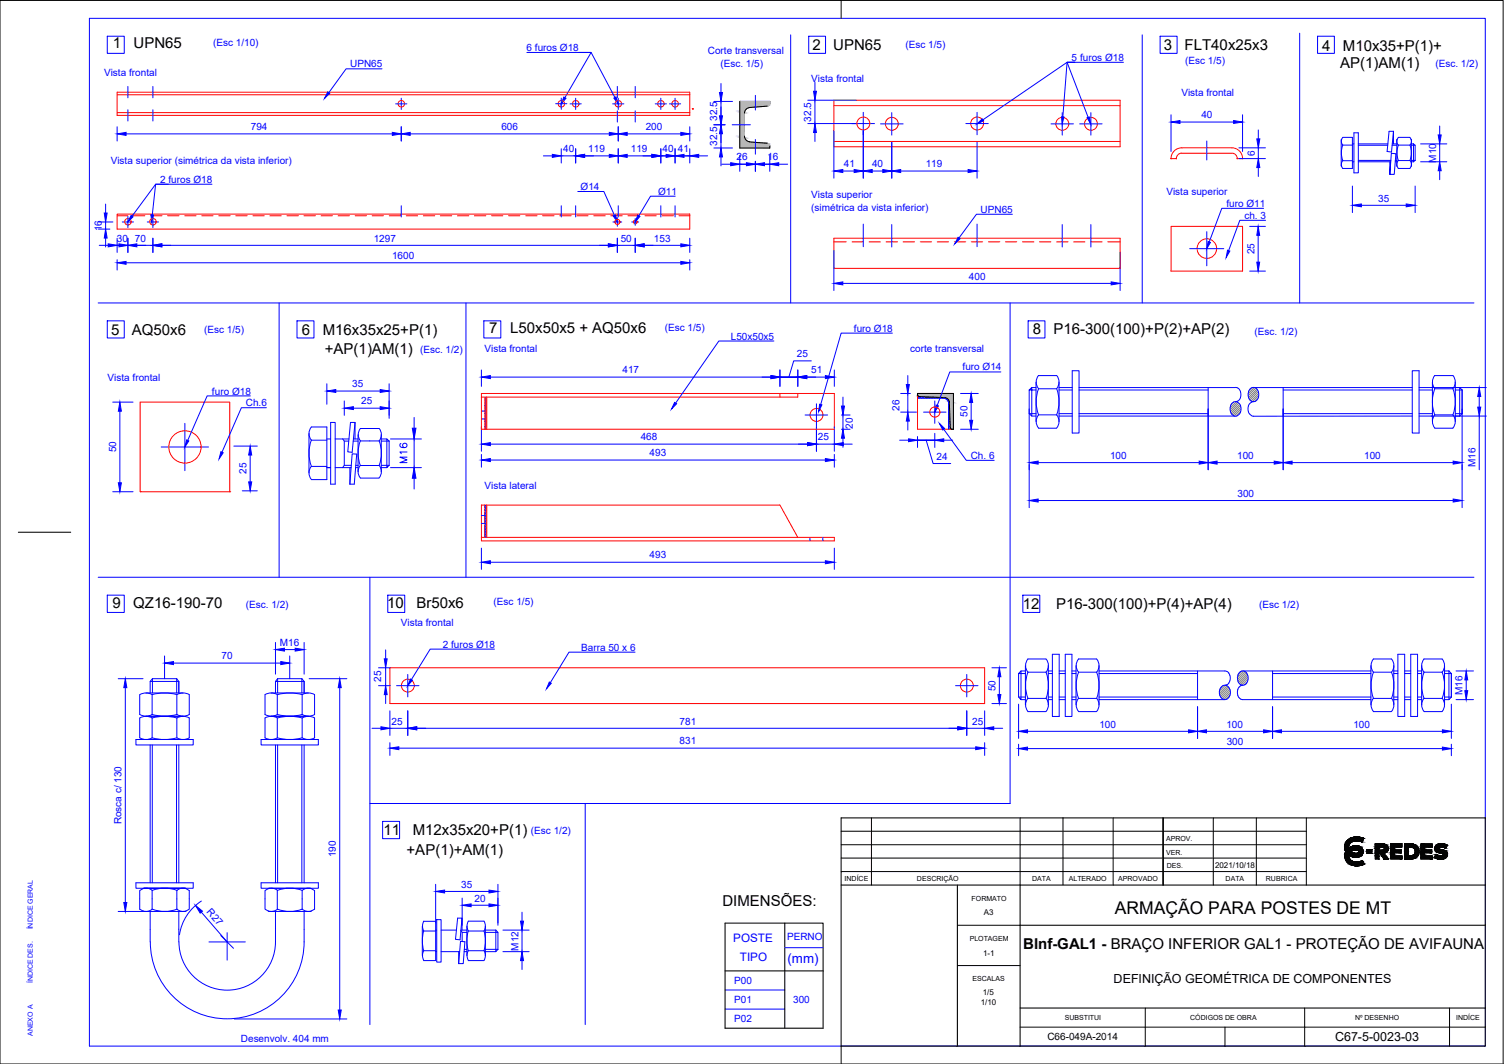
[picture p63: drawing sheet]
<svg xmlns="http://www.w3.org/2000/svg" width="420mm" height="297mm" viewBox="0 0 420 297" stroke-linecap="round" stroke-linejoin="round" font-family="sans-serif">
<defs><g id="words">
<text font-size="4.9" x="311.4" y="255">ARMAÇÃO PARA POSTES DE MT</text>
<g font-size="4.2">
<text x="31.5" y="13.5">1</text>
<text x="37.3" y="13.5">UPN65</text>
<text x="226.9" y="14.1">2</text>
<text x="232.8" y="14.1">UPN65</text>
<text x="325.1" y="14.1">3</text>
<text x="330.9" y="14.1">FLT40x25x3</text>
<text x="369.3" y="14.2">4</text>
<text x="375.1" y="14.2">M10x35+P(1)+</text>
<text x="374.4" y="19">AP(1)AM(1)</text>
<text x="31" y="93.6">5</text>
<text x="36.9" y="93.6">AQ50x6</text>
<text x="84.3" y="93.5">6</text>
<text x="90.2" y="93.5">M16x35x25+P(1)</text>
<text x="136.7" y="93">7</text>
<text x="142.5" y="93">L50x50x5 + AQ50x6</text>
<text x="288.5" y="93.3">8</text>
<text x="294.3" y="93.3">P16-300(100)+P(2)+AP(2)</text>
<text x="90.8" y="98.7">+AP(1)AM(1)</text>
<text x="31.4" y="169.8">9</text>
<text x="37.2" y="169.8">QZ16-190-70</text>
<text x="108.2" y="169.6">10</text>
<text x="116.3" y="169.6">Br50x6</text>
<text x="285.7" y="170.1">12</text>
<text x="295" y="170.1">P16-300(100)+P(4)+AP(4)</text>
<text x="107.1" y="233.1">11</text>
<text x="115.3" y="233.1">M12x35x20+P(1)</text>
<text x="113.6" y="238.6">+AP(1)+AM(1)</text>
<text x="201.8" y="252.9">DIMENSÕES:</text>
<text x="285.8" y="265">BInf-GAL1 - BRAÇO INFERIOR GAL1 - PROTEÇÃO DE AVIFAUNA</text>
</g>
<text font-size="3.7" fill="#00f" x="220" y="268.7">(mm)</text>
<g font-size="3.5">
<text x="311.1" y="274.3">DEFINIÇÃO GEOMÉTRICA DE COMPONENTES</text>
<text x="373" y="290.6">C67-5-0023-03</text>
</g>
<g font-size="3.3" fill="#00f">
<text x="204.9" y="262.9">POSTE</text>
<text x="206.7" y="268.3">TIPO</text>
</g>
<g font-size="2.8" fill="#00f">
<text x="59.5" y="12.8">(Esc 1/10)</text>
<text x="147.1" y="14.3">6 furos Ø18</text>
<text x="197.7" y="15">Corte transversal</text>
<text x="252.9" y="13.4">(Esc 1/5)</text>
<text x="299.4" y="17">5 furos Ø18</text>
<text x="331" y="17.9">(Esc 1/5)</text>
<text x="29.1" y="21.3">Vista frontal</text>
<text x="97.8" y="18.8">UPN65</text>
<text x="201.3" y="18.7">(Esc. 1/5)</text>
<text x="226.7" y="23">Vista frontal</text>
<text x="401" y="18.7">(Esc. 1/2)</text>
<text x="330" y="26.8">Vista frontal</text>
<text x="200.4" y="33.8" transform="rotate(-90 200.4 33.8)">32.5</text>
<text x="226.7" y="33.9" transform="rotate(-90 226.7 33.9)">32.5</text>
<text x="335.6" y="33">40</text>
<text x="70.1" y="36.3">794</text>
<text x="140.1" y="36.3">606</text>
<text x="180.4" y="36.3">200</text>
<text x="200.4" y="40.8" transform="rotate(-90 200.4 40.8)">32.5</text>
<text x="30.9" y="45.8">Vista superior (simétrica da vista inferior)</text>
<text x="157.3" y="42.4">40</text>
<text x="164.3" y="42.4">119</text>
<text x="176.2" y="42.4">119</text>
<text x="185.1" y="42.4">40</text>
<text x="189.4" y="42.5">41</text>
<text x="205.8" y="44.8">26</text>
<text x="214.4" y="44.8">16</text>
<text x="235.8" y="46.7">41</text>
<text x="243.6" y="46.7">40</text>
<text x="258.6" y="46.7">119</text>
<text x="350.5" y="43.5" transform="rotate(-90 350.5 43.5)">6</text>
<text x="401.2" y="45.4" transform="rotate(-90 401.2 45.4)">M10</text>
<text x="44.7" y="51">2 furos Ø18</text>
<text x="162.2" y="53">Ø14</text>
<text x="183.9" y="54.4">Ø11</text>
<text x="226.7" y="55.3">Vista superior</text>
<text x="226.7" y="59">(simétrica da vista inferior)</text>
<text x="273.9" y="59.4">UPN65</text>
<text x="325.8" y="54.3">Vista superior</text>
<text x="342.6" y="57.8">furo Ø11</text>
<text x="385" y="56.3">35</text>
<text x="28.5" y="64.6" transform="rotate(-90 28.5 64.6)">16</text>
<text x="347.6" y="61.1">ch. 3</text>
<text x="32.7" y="67.5">30</text>
<text x="37.7" y="67.5">70</text>
<text x="104.4" y="67.5">1297</text>
<text x="173.4" y="67.5">50</text>
<text x="182.7" y="67.5">153</text>
<text x="350.5" y="71" transform="rotate(-90 350.5 71)">25</text>
<text x="109.5" y="72.3">1600</text>
<text x="270.7" y="78.1">400</text>
<text x="57" y="92.9">(Esc 1/5)</text>
<text x="185.7" y="92.3">(Esc 1/5)</text>
<text x="204.2" y="94.8">L50x50x5</text>
<text x="238.5" y="92.6">furo Ø18</text>
<text x="350.5" y="93.5">(Esc. 1/2)</text>
<text x="117.3" y="98.4">(Esc. 1/2)</text>
<text x="135.3" y="98.3">Vista frontal</text>
<text x="222.6" y="99.7">25</text>
<text x="254.3" y="98.3">corte transversal</text>
<text x="30.1" y="106.3">Vista frontal</text>
<text x="173.9" y="104.3">417</text>
<text x="226.6" y="104.3">51</text>
<text x="268.9" y="103.4">furo Ø14</text>
<text x="59.2" y="110.1">furo Ø18</text>
<text x="68.7" y="113.4">Ch.6</text>
<text x="98.4" y="108.1">35</text>
<text x="100.9" y="112.9">25</text>
<text x="238.3" y="119.7" transform="rotate(-90 238.3 119.7)">20</text>
<text x="251.2" y="114.8" transform="rotate(-90 251.2 114.8)">26</text>
<text x="270.3" y="116.4" transform="rotate(-90 270.3 116.4)">50</text>
<text x="179" y="123">468</text>
<text x="228.5" y="123">25</text>
<text x="32.5" y="126.3" transform="rotate(-90 32.5 126.3)">50</text>
<text x="181.5" y="127.4">493</text>
<text x="261.6" y="128.4">24</text>
<text x="271.2" y="128.1">Ch. 6</text>
<text x="310.1" y="128.1">100</text>
<text x="345.6" y="128.1">100</text>
<text x="381.1" y="128.1">100</text>
<text x="412.2" y="130.3" transform="rotate(-90 412.2 130.3)">M16</text>
<text x="68.9" y="132.3" transform="rotate(-90 68.9 132.3)">25</text>
<text x="135.3" y="136.6">Vista lateral</text>
<text x="345.7" y="138.7">300</text>
<text x="181.5" y="155.9">493</text>
<text x="68.7" y="169.7">(Esc. 1/2)</text>
<text x="137.9" y="168.9">(Esc 1/5)</text>
<text x="351.7" y="169.8">(Esc 1/2)</text>
<text x="112" y="174.9">Vista frontal</text>
<text x="61.9" y="184.1">70</text>
<text x="78.2" y="180.3">M16</text>
<text x="123.7" y="180.8">2 furos Ø18</text>
<text x="162.3" y="181.6">Barra 50 x 6</text>
<text x="106.5" y="190.4" transform="rotate(-90 106.5 190.4)">25</text>
<text x="278.1" y="193" transform="rotate(-90 278.1 193)">50</text>
<text x="408.6" y="194.1" transform="rotate(-90 408.6 194.1)">M16</text>
<text x="109.4" y="202.3">25</text>
<text x="189.9" y="202.3">781</text>
<text x="271.6" y="202.3">25</text>
<text x="307.1" y="203.1">100</text>
<text x="342.6" y="203.1">100</text>
<text x="378.1" y="203.1">100</text>
<text x="189.9" y="207.8">831</text>
<text x="342.7" y="207.9">300</text>
<text x="34" y="230.2" transform="rotate(-90 34 230.2)">Rosca c/ 130</text>
<text x="148.3" y="232.7">(Esc 1/2)</text>
<text x="93.9" y="239.4" transform="rotate(-90 93.9 239.4)">190</text>
<text x="128.9" y="247.8">35</text>
<text x="132.6" y="251.7">20</text>
<text x="57.6" y="254.7" transform="rotate(49 57.6 254.7)">R27</text>
<text x="219.9" y="262.5">PERNO</text>
<text x="144.8" y="265.4" transform="rotate(-90 144.8 265.4)">M12</text>
<text x="205.1" y="274.6">P00</text>
<text x="205.1" y="280.1">P01</text>
<text x="221.6" y="280.1">300</text>
<text x="205.1" y="285.3">P02</text>
<text x="67.3" y="290.9">Desenvolv. 404 mm</text>
</g>
<text font-size="2.8" x="292.6" y="290.4">C66-049A-2014</text>
<g font-size="2.2">
<text x="339.4" y="242.3">2021/10/18</text>
<text x="274.9" y="255.5">A3</text>
<text x="274.6" y="266.8">1-1</text>
<text x="274" y="280.5">1/10</text>
<text x="274.6" y="277.8">1/5</text>
</g>
<g font-size="2">
<text x="325.8" y="238.6">VER.</text>
<text x="325.8" y="234.9">APROV.</text>
<text x="256.2" y="245.8">DESCRIÇÃO</text>
<text x="288.4" y="245.9">DATA</text>
<text x="298.6" y="245.9">ALTERADO</text>
<text x="312.4" y="245.9">APROVADO</text>
<text x="326" y="242.4">DES.</text>
<text x="342.4" y="245.9">DATA</text>
<text x="353.7" y="245.9">RUBRICA</text>
<text x="236" y="246">INDÍCE</text>
<text x="271.4" y="251.4">FORMATO</text>
<text x="270.9" y="262.7">PLOTAGEM</text>
<text x="271.7" y="274">ESCALAS</text>
<text x="297.4" y="284.8">SUBSTITUI</text>
<text x="332.5" y="284.8">CÓDIGOS DE OBRA</text>
<text x="378.5" y="284.8">Nº DESENHO</text>
<text x="406.8" y="284.8">INDÍCE</text>
</g>
<g font-size="2" fill="#00f">
<text x="9.2" y="259.5" transform="rotate(-90 9.2 259.5)">ÍNDICE GERAL</text>
<text x="9.2" y="274.5" transform="rotate(-90 9.2 274.5)">ÍNDICE DES.</text>
<text x="9.2" y="289.2" transform="rotate(-90 9.2 289.2)">ANEXO A</text>
</g>
</g></defs>
<!-- layer: folha -->
<path d="M0 .1h419.9v296.9h-419.9zM235 .1v5M5.1 148.6h14.7M235 292v5" fill="none" stroke="#000" stroke-width=".28"/>
<path d="M25 5.1h389.9v286.9h-389.9z" fill="none" stroke="#00f" stroke-width=".28"/>
<!-- layer: Fino -->
<g fill="none" stroke="#00f" stroke-width=".28">
<path d="M30 10.1h4.7v4.8h-4.7zM106.7 19.2h-10l-4.8 6.7M147.2 14.6h17.9l-7.3 12.7M161.6 14.6h3.5l6.7 12.6M220.9 9.7v74.9M225.9 10.1h4.7v4.8h-4.7zM313.8 17.4h-15.7l5.9 15.4M319.1 9.7v74.9M324.1 10.1h4.7v4.8h-4.7zM363.1 9.3v75.3M368.1 10.1h4.7v4.8h-4.7zM32.7 35.4v4"/>
<path d="M35.2 37.4h74.4M35.7 24.1v3.2M35.7 30.6v3.2M42.7 24.1v3.2M42.7 30.6v3.2M110.5 29h3.2M112.1 27.4v3.2M112.1 35.4v4M114.6 37.4h55.6M155.2 29h3.2M156.8 27.4v3.1M159.3 29h3.1"/>
<path d="M160.8 27.4v3.2M171.1 29h3.2M172.5 24.1v3.2M172.5 30.9v3.2M172.7 27.4v3.2M172.7 35.4v4M175.2 37.4h15M177.5 24.1v3.2M177.5 30.9v3.2M183 29h3.2M184.6 27.4v3.2M187 29h3.2"/>
<path d="M188.6 27.4v3.2M192.7 35.4v4M199.4 34.8h3.2M199.4 28.3h5.2M201.4 23.3v2.5M201.4 28.3v13M204.5 34.8h5.1M211 26.6v4.1M211 38.9v4.1M225.7 34.5h18.6M225.7 28h13.4M227.7 23v2.5"/>
<path d="M227.7 28v6.5M227.7 37v2.5M233 36.5v13.2M241.2 31.4v18.3M246 34.6h6.3M249.1 31.5v6.2M249.1 39.7v10M269.8 34.5h6.3M273 31.4v6.2M273 39.7v10M293.6 34.6h6.3M296.7 31.5v6.2"/>
<path d="M296.9 32.6l1.2-15.2h2.2h-2.2l-23.5 16M301.6 34.6h6.3M304.7 31.5v6.2M327.1 32v10.3M329.6 34.1h15M337.1 39.4v5.3M347.1 32v10.3M351.5 36.3v2.5M374.8 38.9l-.1 .7 .4 .9M375.1 38.4h2.7v8.6h-2.7l-.4-.7v-7.2zM378.2 37.1v11.2h1.3v-11.2M388.1 36.7l-.6 5.6 1.2 .2 .6-5.8v3.5"/>
<path d="M390.3 38.9l-.1 .7 .4 .9h3.3M390.6 38.4h3.3l.4 .7v7.2l-.4 .7h-3.3l-.4-.7v-7.2zM394.2 38.9l.1 .7-.4 .9M402.2 35.2v2.5M29.5 57v2.5M47 51.4h-3.5l-6.6 8.9M59.2 51.4h-15.7l-1 8.6M112.1 57.4v3.2M151.8 43.5h2.5M156.8 41.5v4M156.8 57.4v3.2M156.8 43.5h4"/>
<path d="M160.8 41.5v4M160.8 57.4v3.2M161.4 53.5h7.3l3 6.6M163.3 43.5h6.9M172.7 41.5v4M172.7 57.4v3.2M175.2 43.5h6.9M183.6 43.5h10M184.6 41.5v4M184.6 57.4v3.2M188.6 41.5v4M188.6 57.4v3.2"/>
<path d="M188.6 54.8h-6.9l-3.2 5.4M192.7 41.5v4M195.2 43.5h2.5M199.4 41.3h5.2M201.4 43.8v2.5M201.6 45.8h2.5M206 45.8h10.1M206.7 43.3v4.5M211 45v2.8M215 43.3v4.5M217.5 45.8h2.5M235.4 47.7h3.2"/>
<path d="M243.7 47.7h2.9M251.6 47.7h18.9M282.8 59.8h-10l-4.9 6.6M346.1 41.3h7.4M346.1 44.3h7.4M351.5 41.3v3M351.5 46.8v2.5M353 58.2h-11.7l-3.5 9.4M375.1 40.5h2.7M375.1 44.9h2.7M375.1 40.5l-.4 1.8 .4 2.5M375.1 44.8l-.4 1 .1 .7"/>
<path d="M377.8 51.9v7.4M377.8 40.2h.4M377.8 45.2h.4M379.5 40.2h8.2M379.5 45.2h9M379.5 40.6h8.2M379.5 44.8h9.1M380.3 57.3h12.5M388.3 45.2v3.5h1.2l.5-5.8-1.3-.1-.4 5.9M388.9 40.6h1.3M388.9 40.2h1.3M389.8 45.2h.4"/>
<path d="M389.8 44.8h.4M390.7 40.5l-.4 1.8 .4 2.5M393.9 40.5l.4 1.8-.4 2.5M393.9 44.8h-3.3l-.4 1 .1 .7M393.9 44.8l.4 1-.1 .6M394.3 40.2h.6M394.3 45.2h.6M394.3 40.6h1M394.3 44.8h1M394.9 40.2l.4 .4v4.2M394.9 40.2v5M395.3 51.9v7.4"/>
<path d="M395.3 44.8l-.4 .4M396.9 40.2h7.3M396.9 45.2h7.3M402.2 40.2v5M402.2 47.7v2.5M27.5 64h3.2M27.5 62h4M27.7 68.5h2.5M29.5 62v2M29.5 66.5v2.5M30.7 68.5h12M32.7 66.5v4"/>
<path d="M32.7 72.5v2.9M34.2 62h3.1M35.2 73.4h155M35.7 60.4v3.1M35.7 66.5v4M41.1 62h3.2M42.7 60.4v3.1M42.7 66.5v4M45.2 68.5h124.8M171.2 62h2.5M172.5 68.5h5M172.5 60.7v2.5"/>
<path d="M172.5 66.5v4M176.5 62h1.9M177.5 61v1.9M177.5 66.5v4M180 68.5h10.2M192.7 66.5v4M192.7 72.5v2.9M233 69.9v11.2M235.4 79.1h75M241.2 62.6v6.3M249.1 62.7v6.3M273 62.6v6.3"/>
<path d="M296.7 62.7v6.3M304.7 62.7v6.3M312.9 70.4v10.7M332.3 69.4h9.6M337.1 64.7v9.5M349.1 63.2h4.4M349.1 75.7h4.4M351.5 65.7v7.5M353.6 61.5h-7.2l-3.2 8.5M27.4 84.6h384.4M30 89.6h4.7v4.8h-4.7zM78 84.6v76.6"/>
<path d="M83 89.6h4.7v4.8h-4.7zM130.2 84.6v76.6M135.2 89.6h4.7v4.8h-4.7zM216.2 95.2h-15.4l-12 17.3M249.3 93h-14.3l-5.7 19.9M282.2 84.6v139.7h-178.9M287.2 89.6h4.7v4.8h-4.7zM31.5 112.3h5.7M33.5 114.8v20M51.6 118.2v13.2M69.9 110.5h-12l-5.5 12.4M74.4 113.8h-7l-5.4 12.4"/>
<path d="M87 119.2h4.3v14.7h-4.3a2.87 2.87 0 0 1 0-3.7 10.3 10.3 0 0 1 0-7.3 2.81 2.81 0 0 1 0-3.7M91.3 107.1v5.8M92.4 117.9h1.2v17.3h-1.2zM93.8 109.2h12.4M97.9 117.9h1.3l-.8 8.4-1.2-.2zM99.2 117.9v4.6M100.7 119.6h5.2M100.7 119.6a2.69 2.69 0 0 0 0 3.5M105.9 119.6a2.68 2.68 0 0 1 0 3.5 9.7 9.7 0 0 1 0 6.8 2.68 2.68 0 0 1 0 3.5M108.7 107.1v9.7M115.7 116.5v20M134.5 117h.2"/>
<path d="M134.5 103.3v4.6M134.5 119.1v6.9M134.5 114.8h.2M134.8 117h.3M134.8 114.8h.3M135.2 117h.3M135.2 114.8h.3M135.6 110.9l-.1 .1M136 110.9l-.5 .5M136 111.4l-.5 .5M136 111.8l-.5 .5M136 112.3l-.5 .5"/>
<path d="M136 112.7l-.5 .5M136 113.2l-.5 .5M136 113.6l-.5 .5M136 114.1l-.5 .5M136 114.5l-.5 .5M136 115l-.5 .5M136 115.4l-.5 .5M136 115.9l-.5 .5M136 116.3l-.5 .5M136 116.7l-.5 .6M136 117.2l-.5 .5M136 117.7l-.5 .4"/>
<path d="M136 118.1l-.5 .5M136 118.6l-.5 .5M136 119l-.5 .5M136 119.5l-.4 .3M137 105.3h78.4M217.9 105.3h5h-5M217.9 103.3v4.6M222.9 103.3v4.6M224.9 115.9h6.3M225.4 105.3h5.2M226.6 100.7h-4.9l-1.3 4.6M228.1 112.7v6.3"/>
<path d="M228.1 119.1v6.9M233.1 103.3v4.6M233.1 119.1v6.9M235.1 115.9h2.4M235.1 119.8h2.4M235.5 110.9v2.5M235.5 115.9v3.9M251.6 109.8h2.7M251.6 115.1h4.4M253.6 104.9v2.5M253.6 109.8v5.3M253.6 117.6v2.5"/>
<path d="M256.3 111.2h7.2a1.5 1.5 0 0 1 1.5 1.5M256.4 110.4h-.1M256.6 110.7l-.3 .2M257 110.7l-.5 .5M257.4 110.7l-.4 .5M257.8 110.8l-.4 .4M258 115.1h6.3M258.2 110.8l-.4 .4M258.7 110.8l-.4 .4M259.1 110.8l-.4 .4M259.5 110.8l-.3 .4M260 110.9l-.3 .3"/>
<path d="M260.4 110.9l-.3 .3M260.8 110.9l-.2 .3M261.1 111.9v6.3M261.3 110.9l-.3 .3M261.7 110.9l-.3 .3M262.2 110.9l-.3 .3M262.6 110.9l-.3 .3M263 110.9l-.2 .3M263.4 111l-.2 .2M263.6 119.8l6.3 8.7h7.8M263.9 111l-.2 .2M264.2 111.1l-.2 .2"/>
<path d="M264.5 111.2l-.2 .2M264.8 111.4l-.2 .2M265 111.7l-.2 .2M265 112.7v7.1M265.1 112l-.2 .2M265.2 112.3l-.2 .3M265.2 112.8l-.2 .2M265.2 113.2l-.2 .2M265.2 113.7l-.2 .2M265.2 114.1l-.2 .2M265.3 114.5l-.3 .3M265.3 115l-.3 .2"/>
<path d="M265.3 115.4l-.3 .3M265.3 115.8l-.3 .4M265.3 116.2l-.3 .4M265.4 116.7l-.4 .3M265.4 117.1l-.4 .4M265.4 117.6l-.4 .3M265.4 118l-.4 .4M265.4 118.4l-.4 .4M265.4 118.9l-.4 .4M265.5 119.3l-.5 .4M265.5 119.6l-.2 .2M268.3 109.8h5"/>
<path d="M268.3 119.8h5M271.3 112.3v5M279.6 103.8h-14.3l-3.5 9.4M287.5 114.2v27.5M287.5 108.9v6.6l.7 .7v-8l-.7 .7h1.9M287.5 115.5h1.9M288.2 108.2h1.2M288.2 116.2h1.2M289.4 106.7v11M290.1 115.8h5.1M290.1 115.8a2.86 2.86 0 0 0 0 3.7M290.1 119.5h5"/>
<path d="M295.2 104.9l-5.1-.1a2.86 2.86 0 0 0 0 3.7M295.2 108.5h-5.1a10.3 10.3 0 0 0 0 7.3M295.2 108.5a10.3 10.3 0 0 1 0 7.3 2.86 2.86 0 0 1 0 3.7M295.2 104.8a2.86 2.86 0 0 1 0 3.7M295.9 106.7v11M295.9 108.9h3.6M295.9 115.5h3.6M295.9 108.2h3.6M295.9 116.2h3.6M299.5 103.5h1.9v17.4h-1.9zM301.4 108.9h36.1M301.4 115.5h36.1"/>
<path d="M301.4 116.2h43.6M301.4 108.2l44.3 .1M337.5 108.2v22.9M344.6 116.1l.6 .1 .5-.1M345.7 108.3a2.22 2.22 0 0 1-.4 3.8h-.1M346.6 113.4v1.5M346.6 113.4a1.49 1.49 0 0 0-1.7-1.2 1.49 1.49 0 0 0-1.2 1.7l-.1 .2a1.98 1.98 0 0 0 1 1.9M346.6 114.9l-.9 1.1M348.7 114.9l.4 .7M348.8 113.4v1.5M349.1 112.7l-.4 .7M349.1 115.6l.5 .4"/>
<path d="M349.6 108.3a2.22 2.22 0 0 0 .4 3.8 1.46 1.46 0 0 0 1.6-1.2M349.6 116.1l.6 .1h44.3M349.6 108.3l.6-.1 .5 .1M350.2 108.2h44.3M350.2 112.1l-.6 .2-.5 .4M350.7 108.3l.9 1.1M351.5 109.4v1.6M358.5 108.9h36M358.5 108.2v22.9M358.5 115.5h36M394.5 103.5h1.9v17.4h-1.9zM396.4 108.9h3.8"/>
<path d="M396.4 115.5h3.8M396.4 108.2h18.8M396.4 116.2h18.8M400.2 106.7v11M400.8 115.8h5.1M400.8 115.8a2.86 2.86 0 0 0 0 3.7M400.8 119.5h5.1M405.9 104.9l-5.1-.1a2.86 2.86 0 0 0 0 3.7M405.9 108.5h-5.1a10.8 10.8 0 0 0 0 7.3M405.9 108.5a10.3 10.3 0 0 1 0 7.3 2.86 2.86 0 0 1 0 3.7M405.9 104.8a2.86 2.86 0 0 1 0 3.7M406.6 108.9h1.9"/>
<path d="M406.6 106.7v11M408.5 108.9l-.7-.7v8l.7-.7h-1.9M408.5 108.9v32.8M413.2 110.7v3M413.2 116.2v14.9M31.5 137.3h5.7M45 124.8h13.2M65.3 124.5h6.6M67.7 137h4.2M69.9 127v7.5M86.3 121v11M87 122.9h4.3"/>
<path d="M87 130.2h4.3M91.3 130.5h1.1M91.3 122.5h1.1M93.6 130.5h4.5M93.6 122.5h3.9M95.7 122.5l.5 .6v6.8l-.5 .6M96.2 123.1h1.2M96.2 129.9h1.9M97.7 130.5v4.7M98.4 126.7l1.2 .1-.6 8.4h-1.3zM98.7 123.1h1.3M98.7 122.5h1.3"/>
<path d="M99.4 130.5h.6M99.4 129.9h.6M100 121.4v10.3M100.7 129.9a2.69 2.69 0 0 0 0 3.5M100.7 123.1a9.7 9.7 0 0 0 0 6.8M100.7 130h5.2M100.7 133.5h5.2M100.7 123.1h5.2M106.5 130.5h1.6M106.5 122.5h1.6M106.5 121.4v10.3M106.5 123.1h2.2"/>
<path d="M106.5 129.9h2.2M108.7 123.1l-.6-.6v8l.6-.6M108.7 123.1v6.8M109.1 130.5h8.6M109.1 122.5h8.6M112 123.8l-.2 .1a.69 .69 0 0 0 .3 1 1.17 1.17 0 0 0 1.6-.5 .62 .62 0 0 0-.6-.7 .62 .62 0 0 0-.6 .6 .62 .62 0 0 0 .5 .7M113.7 126.2h-2l.4 .5M113.7 127.6h-2l2 .8-2 .8h2M134.5 126.9v3.5M137 124h88.6M137 128.4h93.6M228.1 124h5"/>
<path d="M233.1 126.9v3.5M235.5 122.3v2.6M235.6 124h2.5M251.3 122.9h2.5M256.3 122.9h4.8h-4.8M256.3 121.9v3M258.7 122.9l2 6.5h4.9M261.1 121v3.9M263.6 122.9h2.5M290 129.2h45M290 139.7h116M340 129.2h16"/>
<path d="M361 129.2h45M134.5 153v6M134.5 143.9h.2M134.5 146.1h.2M134.8 143.9h.3M134.8 146.1h.3M135.2 143.9h.3M135.2 146.1h.3M135.8 141l-.3 .3M136 141.3l-.5 .5M136 141.7l-.5 .5M136 142.1l-.5 .6"/>
<path d="M136 142.6l-.5 .5M136 143l-.5 .5M136 143.5l-.5 .5M136 144l-.5 .4M136 144.4l-.5 .5M136 144.9l-.5 .5M136 145.3l-.5 .5M136 145.7l-.5 .6M136 146.2l-.5 .5M136 146.6l-.5 .5M136 147.1l-.5 .5M136 147.5l-.5 .5"/>
<path d="M136 148l-.5 .5M136 148.5l-.5 .4M136 148.9l-.5 .5M136 149.3l-.5 .6M136 149.8l-.2 .2M137 157h93.6M226.3 150v.3M226.3 150.4v.3M226.3 150.7v.3M229.9 150v.3M229.9 150.4v.3M229.9 150.7v.3"/>
<path d="M233.1 153v6M27.4 161.2h384.4M30 166.1h4.7v4.9h-4.7zM77 179.4v8.8M85 179.4v8.8M103.3 161.2v124.8M108.3 166.1h4.8v4.9h-4.8zM285.7 166.1h4.8v4.9h-4.8zM33 189.5h7M35 192v60M39 199.5l.1-5.6 1.7-.4 1.7 .4v5.6M39.1 199.5l1.7 .4 1.7-.4"/>
<path d="M40.8 200h10.3M40.8 193.5h10.3M42.5 199.5a13.1 13.1 0 0 0 6.9 0l1.8 .4 1.7-.4M42.5 193.9a13.1 13.1 0 0 1 6.9 0l1.8-.4 1.7 .4v5.6M42.6 189.5l-.6 .7v3.3M42.6 189.5h6.8M42.6 189.5v4M46 183.1v6.4M48.5 185.1h29.9M49.4 189.5v4M49.4 189.5l.6 .7v3.3v-3.3h-8M49.4 194v5.5"/>
<path d="M74 199.5l1.8 .4 1.7-.4M74 199.5v-5.6l1.8-.4 1.7 .4v5.6M75.7 200h10.4M75.7 193.5h10.4M77.5 199.5a13.1 13.1 0 0 0 6.9 0l1.8 .4 1.7-.4M77.5 193.9a13.1 13.1 0 0 1 6.9 0M77.6 189.5l-.6 .7v3.3M77.6 189.5h6.7M77.6 189.5v4M79.5 181.3h3M80.9 183.1v6.4M84.3 189.5v4"/>
<path d="M84.3 189.5l.7 .7v3.3v-3.3h-8M84.4 194v5.5M84.4 193.9l1.8-.4 1.7 .4v5.6M86.4 189.5h10.5M94.9 192v90M105.7 191.4h3.3M105.7 186.4h3.3M107.7 181.4v2.5M107.7 186.4v5M107.7 193.9v2.5M108.9 198.4v6.9M110.8 191.4h6.2"/>
<path d="M113.9 188.3v6.3M113.9 198.4v6.9M138.1 181.2h-17.9l-5.3 8.5M177.4 182.1h-18.4l-5.3 8.5M266.9 191.4h6.3M270.1 188.3v6.3M270.1 198.4v6.9M275.1 198.4v6.9M277.1 196.4h4.1M277.1 186.4h4.1M279.2 188.9v5M284.6 196.6v9.6"/>
<path d="M284.6 188v6.6l.6 .7v-8l-.6 .7h1.9M284.6 194.6h1.9M285.2 187.3h1.3M285.2 195.3h1.3M286.5 185.8v11M287.1 184h5.1M287.1 187.7h5.1M287.1 195h5.1M287.1 198.7h5.1M287.2 184a2.86 2.86 0 0 0 0 3.6 10.3 10.3 0 0 0 0 7.4M287.2 194.9a2.86 2.86 0 0 0 0 3.7M292.2 194.9a2.86 2.86 0 0 1 0 3.7"/>
<path d="M292.2 184a2.86 2.86 0 0 1 0 3.6 10.3 10.3 0 0 1 0 7.4M292.9 185.8v11M292.9 188h1.1M292.9 194.6h1.1M292.9 187.3h1.1M292.9 195.3h1.1M294 182.7h1.9v17.3h-1.9zM295.9 188h1.7M295.9 194.6h1.7M295.9 187.3h1.7M295.9 195.3h1.7M297.6 182.7h1.9v17.3h-1.9z"/>
<path d="M299.5 188h1.1M299.5 194.6h1.1M299.5 187.3h1.1M299.5 195.3h1.1M300.6 185.8v11M301.3 187.7h5.1M301.3 187.6a2.91 2.91 0 0 1 0-3.6h5.1a2.86 2.86 0 0 1 0 3.6M301.3 187.7a10.3 10.3 0 0 0 0 7.3h5.1a10.2 10.2 0 0 0 0-7.3M306.4 194.9a2.84 2.84 0 0 1-.1 3.8l-5-.1a2.86 2.86 0 0 1 0-3.7M307 185.8v11M307 188h27.5M307 194.6h27.5"/>
<path d="M307 195.3h35.1M307 187.3h35.2M334.5 187.3v8M334.5 197.3v8.9M341.6 195.2l.6 .1 .6-.1M341.6 191.4a1.84 1.84 0 0 1 2 .8 1.84 1.84 0 0 1-.1 2.1l-.7 .9M341.6 191.4a2.25 2.25 0 0 0 0 3.8M342.2 187.3l.5 .2M342.7 191.2l-.5 .1M342.8 187.4l.4 .5a2.4 2.4 0 0 1 .4 2.2M343.6 190.1l-.3 .6-.5 .5M345.8 190.1a1.37 1.37 0 0 0 1 1.1 1.37 1.37 0 0 0 1.5-.5"/>
<path d="M346.6 195.2l.6 .1h35.8M347.2 187.3h35.8M347.2 191.3a2.16 2.16 0 0 0-1.5 1.7 2.16 2.16 0 0 0 .9 2.2M348.2 187.9a2.4 2.4 0 0 1 .4 2.2M348.3 187.9a1.48 1.48 0 0 0-1.9-.4 1.48 1.48 0 0 0-.7 1.8l.1 .8M348.6 190.1l-.4 .6M355.5 187.3v8M355.5 197.3v8.9M355.5 188h27.5M355.5 194.6h27.5M383 185.8v11M383.7 198.7h5"/>
<path d="M383.7 184h5a2.86 2.86 0 0 1 0 3.6M383.7 187.7h5M383.7 184a2.86 2.86 0 0 0 0 3.6 10.3 10.3 0 0 0 0 7.4M383.7 194.9a2.86 2.86 0 0 0 0 3.7M388.7 187.7a10.3 10.3 0 0 1 0 7.3h-5M388.7 194.9a2.86 2.86 0 0 1 0 3.7M389.4 185.8v11M389.4 188h1.1M389.4 194.6h1.1M389.4 187.3h1.1M389.4 195.3h1.1M390.5 182.7h1.9v17.3h-1.9z"/>
<path d="M392.4 188h1.7M392.4 194.6h1.7M392.4 187.3h1.7M392.4 195.3h1.7M394.1 182.7h1.9v17.3h-1.9zM396 188h1.2M396 194.6h1.2M396 187.3h1.2M396 195.3h1.2M397.2 185.8v11M397.8 187.7h5.1M397.8 187.7a10.3 10.3 0 0 0 0 7.3h5.1"/>
<path d="M402.9 184h-5.1a2.86 2.86 0 0 0 0 3.6M402.9 194.9a2.9 2.9 0 0 1 0 3.8l-5.1-.1a2.86 2.86 0 0 1 0-3.7M402.9 184a2.87 2.87 0 0 1 0 3.7 10.3 10.3 0 0 1 0 7.3M403.5 188h2M403.5 185.8v11M403.5 194.6h2M403.5 187.3h1.3M403.5 195.3h1.3M404.8 187.3v8M404.8 187.3l.7 .7M405.5 194.6l-.7 .7M405.5 188v6.6"/>
<path d="M405.5 196.6v9.6M406.8 187.3h4.8M406.8 195.3h4.8M409.6 189.8v3M38 206.4h16v1.6h-16zM39.1 200.4l1.7-.4 1.7 .4v5.6l-1.7 .4-1.8-.4zM42 208v38.5M42.5 200.4a13.1 13.1 0 0 1 6.9 0l1.8-.4 1.7 .4v5.6a3.4 3.4 0 0 1-3.5 0 13.2 13.2 0 0 1-6.9 0M42.5 208v38.5M49.3 208v38.5M49.4 200.4v5.6M50 208v38.5"/>
<path d="M72.9 206.4h16v1.6h-16zM74 200.4l1.8-.4 1.7 .4v5.6l-1.2 .4a3.4 3.4 0 0 1-2.3-.4zM77 208v38.5M77.5 206a13.1 13.1 0 0 0 6.9 0M77.5 200.4a13.1 13.1 0 0 1 6.9 0M77.6 208v38.5M84.3 208v38.5M84.4 200.4v5.6M84.4 200.4l1.8-.4 1.7 .4v5.6a3.4 3.4 0 0 1-3.5 0M85 208v38.5M103.9 203.3h2.5M108.9 207.3v3.6"/>
<path d="M108.9 203.3h5M111.4 208.9h161.2M116.4 203.3h151.2M270.1 203.3h5M275.1 207.3v3.6M277.6 203.3h2.5M284.6 207.8v3.2M287.1 204.2h44.9M287.1 209h115.9M337 204.2h16M358 204.2h45M405.5 207.8v3.2"/>
<path d="M106.9 229.3h4.7v4.8h-4.7zM163.5 224.3v61.7M33 254.5h7M38 246.5h16v1.5h-16zM42 254.5a44.3 44.3 0 0 0 .7 13.9 21.5 21.5 0 0 0 23.5 15.9 21.5 21.5 0 0 0 18.8-21.4v-8.4M42.5 248.6v5.2M42.5 253.8l-1.2 .6-1.4-.1M42.5 253.8a9.6 9.6 0 0 0 7 0l1.2 .6 1.3-.1M49.4 248.6v5.2M50 254.5v8.5M51.8 248h-11.6h11.6M51.8 248l1.1 .6v5.2l-1.1 .7h-11.6l-1.2-.7v-5.2l1.1-.6"/>
<path d="M52 248.1l-1.4-.1-1.1 .6a9.6 9.6 0 0 0-7 0l-1.2-.6-1.4 .1M56.3 251.6a13.5 13.5 0 0 0-6.2 9.4M56.3 254.7l7.2 8.3M72.9 246.5h16v1.5h-16zM77 254.5v8.4a13.5 13.5 0 0 1-13.5 13.5 13.5 13.5 0 0 1-13.5-13.5M77.5 248.6v5.2M84.4 248.6v5.2M84.4 253.8a9.6 9.6 0 0 1-6.9 0l-1.2 .6-1.4-.1M84.4 253.8l1.3 .6 1.3-.1M86.7 248h-11.6l-1.1 .6v5.2l1.1 .7h11.6l1.2-.7v-5.2a2.58 2.58 0 0 0-3.5 0 9.6 9.6 0 0 0-6.9 0l-1.2-.6-1.4 .1M118 258.6v8.2M118.3 259.9h3.4"/>
<path d="M118.3 257.2h3.4M118.4 257.2l-.3 .9v.9a2.3 2.3 0 0 1 0 2.3v2.7a3.2 3.2 0 0 1-.1 2.7l.4 1.4M121.7 246.9v21.3h-3.4M121.7 259.7h.3M122 256.7h1.2v11.9h-1.2zM123.2 259.7h4.3M124.2 248.9h12.4M127.8 256.3h1.3l-.6 6.1-1.3-.2zM128.7 259.8l.4 .5v2.5M128.8 259.7h1.6M129.1 256.3v3.4M129.1 250.7v7.6"/>
<path d="M130.4 258.6v8.2M130.8 259.9h4.4M131.6 252.7h5M135.6 259.7h2.9M135.6 258.6v8.2M138.5 259.7v6M138.5 259.7l.6 .6M139.1 246.9v11.4M140.5 259.7h7.3M145.8 254.7v2.5M145.8 259.7v6M58.4 263h10.1"/>
<path d="M61.7 261.2l3.5 3.5M63.5 260.4v7.6M118.3 265.4h3.4M121.7 265.7h.3M123.2 265.7h5.2M128.1 265.7v3.3M128.6 262.8l1.3 .1-.5 6.1h-1.3zM129.1 260.3h1.3M129.7 265.7h.7M129.7 265h.7M130.8 265.4a9.9 9.9 0 0 1 0-5.5l-.3-1.4 .3-1.3h4.4l.4 .9v.9a2.14 2.14 0 0 0-.1 2.3l.1 2-.4 2.1M130.8 265.4h4.4"/>
<path d="M130.8 268.2h4.4M130.8 265.4l-.3 1.3 .3 1.4M135.2 265.4l.4 1.3-.4 1.4M135.6 260.3h3.5v4.7M135.6 265.7h2.9M135.6 265h3.5M139.1 265l-.6 .7M140.5 265.7h7.3M145.8 268.2v2.5M202.6 276.4h16.6M219.2 264.6h10.7M65.4 284.5h31.5"/>
<path d="M202.6 281.7h16.6"/>
</g>
<!-- layer: Medio -->
<g fill="none" stroke="#f00" stroke-width=".28">
<path d="M32.7 25.7h160v6.5h-160zM32.7 26.5h160M32.7 31.5h160M193.4 30.4h.1M233 28h79.9v13h-79.9zM233 29.5h79.9M233 39.5h79.9M313.2 37.3h.1M32.7 59.8h160v4.2h-160zM330.1 42.8h14M330.1 42.8a1.5 1.5 0 0 0-1.5 1.5h-1.5a2.98 2.98 0 0 1 3-3h14a2.98 2.98 0 0 1 3 3h-1.5a1.5 1.5 0 0 0-1.5-1.5M32.7 60.2h3"/>
<path d="M37.3 60.2h3.2M42.1 60.2h3.2M46.8 60.2h3.2M51.6 60.2h3.2M56.3 60.2h3.2M61.1 60.2h3.2M65.9 60.2h3.1M70.7 60.2h3.1M75.4 60.2h3.2M80.2 60.2h3.2M84.9 60.2h3.2M89.7 60.2h3.2"/>
<path d="M94.4 60.2h3.2M99.2 60.2h3.2M104 60.2h3.1M108.7 60.2h3.2M113.5 60.2h3.2M118.3 60.2h3.1M123 60.2h3.2M127.8 60.2h3.2M132.5 60.2h3.2M137.3 60.2h3.2M142.1 60.2h3.1M146.8 60.2h3.2"/>
<path d="M151.6 60.2h3.2M156.4 60.2h3.1M161.1 60.2h3.2M165.9 60.2h3.2M170.6 60.2h3.2M175.4 60.2h3.2M180.2 60.2h3.1M184.9 60.2h3.2M189.7 60.2h3M233 66.5h79.9v8.4h-79.9zM233 67.5h3.4M238 67.5h3.2"/>
<path d="M242.8 67.5h3.1M247.6 67.5h3.1M252.3 67.5h3.2M257.1 67.5h3.2M261.8 67.5h3.2M266.6 67.5h3.2M271.3 67.5h3.2M276.1 67.5h3.2M280.9 67.5h3.1M285.7 67.5h3.1M290.4 67.5h3.2M295.2 67.5h3.2"/>
<path d="M299.9 67.5h3.2M304.7 67.5h3.2M309.4 67.5h3.5M327.1 63.2h20v12.5h-20zM39.2 112.3h25v25h-25zM134.5 109.8h98.6v10h-98.6zM135.5 110.9v8.9M136 110.9v8.9M217.9 109.8v1.1M222.9 109.8v1.1h-88.4M256.3 109.8v10h10.1M39.2 137.3h.1"/>
<path d="M64.2 137.3h.1M135.5 141v9M136 141v9M222.9 150l-5-9h-83.4v10h98.6v-1h-98.6M108.9 186.4h166.2v10h-166.2z"/>
<circle cx="112.1" cy="29" r=".91"/>
<circle cx="156.8" cy="29" r=".91"/>
<circle cx="160.8" cy="29" r=".91"/>
<circle cx="172.7" cy="29" r=".91"/>
<circle cx="184.6" cy="29" r=".91"/>
<circle cx="188.6" cy="29" r=".91"/>
<circle cx="241.2" cy="34.5" r="1.8"/>
<circle cx="249.1" cy="34.6" r="1.8"/>
<circle cx="273" cy="34.5" r="1.8"/>
<circle cx="296.8" cy="34.6" r="1.8"/>
<circle cx="304.8" cy="34.6" r="1.8"/>
<circle cx="35.7" cy="61.9" r=".91"/>
<circle cx="42.7" cy="61.9" r=".91"/>
<circle cx="172.5" cy="62" r=".7"/>
<circle cx="177.5" cy="62" r=".53"/>
<circle cx="337.1" cy="69.4" r="2.73"/>
<circle cx="228.1" cy="115.8" r="1.8"/>
<circle cx="261.2" cy="115" r="1.42"/>
<circle cx="51.7" cy="124.8" r="4.5"/>
<circle cx="113.9" cy="191.4" r="1.8"/>
<circle cx="270.1" cy="191.4" r="1.8"/>
</g>
<!-- layer: Fino -->
<g fill="#00f" stroke="#00f" stroke-width=".28">
<path d="M106.4 202.9l2.5 .4-2.5 .4z"/>
<path d="M113.9 203.3l2.5-.4v.8z"/>
<path d="M267.6 202.9l2.5 .4-2.5 .4z"/>
<path d="M275.1 203.3l2.5-.4v.8z"/>
<path d="M278.8 193.9h.8l-.4 2.5z"/>
<path d="M279.2 186.4l.4 2.5h-.8z"/>
<path d="M114.7 189.6l.5 .3-1.3 1.5z"/>
<path d="M108.9 208.9l2.5-.4v.8z"/>
<path d="M272.6 208.5l2.5 .4-2.5 .4z"/>
<path d="M153.5 190.4l.5 .3-1.3 1.6z"/>
<path d="M107.4 183.9h.8l-.5 2.5z"/>
<path d="M107.7 191.4l.5 2.5h-.8z"/>
<path d="M225.6 123.6l2.5 .4-2.5 .4z"/>
<path d="M233.1 124l2.5-.4v.8z"/>
<path d="M134.5 124l2.5-.4v.8z"/>
<path d="M229 112.9l.6 .1-.9 1.8z"/>
<path d="M134.5 128.4l2.5-.4v.9z"/>
<path d="M230.6 128l2.5 .4-2.5 .5z"/>
<path d="M134.5 157l2.5-.5v.9z"/>
<path d="M230.6 156.5l2.5 .5-2.5 .4z"/>
<path d="M134.5 105.3l2.5-.4v.8z"/>
<path d="M215.4 104.9l2.5 .4-2.5 .4z"/>
<path d="M222.9 105.3l2.5-.4v.8z"/>
<path d="M230.6 104.9l2.5 .4-2.5 .4z"/>
<path d="M261.5 113.1l.7 .2-1.1 1.8z"/>
<path d="M253.2 107.4h.8l-.4 2.4z"/>
<path d="M253.6 115.1l.4 2.5h-.8z"/>
<path d="M235.5 119.8l.4 2.5h-.8z"/>
<path d="M235.1 113.4h.8l-.4 2.5z"/>
<path d="M253.8 122.5l2.5 .4-2.5 .4z"/>
<path d="M261.1 122.9l2.5-.4v.8z"/>
<path d="M271.3 109.8l.4 2.5h-.8z"/>
<path d="M270.9 117.3h.8l-.4 2.5z"/>
<path d="M188.5 112.3l.5 .4-1.4 1.5z"/>
<path d="M377.8 57.3l2.5-.4v.8z"/>
<path d="M392.8 56.9l2.5 .4-2.5 .4z"/>
<path d="M233 79.1l2.4-.4v.8z"/>
<path d="M310.4 78.7l2.5 .4-2.5 .4z"/>
<path d="M233 47.7l2.4-.4v.9z"/>
<path d="M238.6 47.3l2.6 .4-2.6 .5z"/>
<path d="M241.2 47.7l2.5-.4v.9z"/>
<path d="M246.6 47.3l2.5 .4-2.5 .5z"/>
<path d="M249.1 47.7l2.5-.4v.9z"/>
<path d="M270.5 47.3l2.5 .4-2.5 .5z"/>
<path d="M227.7 34.5l.4 2.5h-.8z"/>
<path d="M227.3 25.5h.8l-.4 2.5z"/>
<path d="M413.2 108.2l.5 2.5h-.9z"/>
<path d="M412.8 113.7h.9l-.5 2.5z"/>
<path d="M94.9 189.5l.4 2.5h-.8z"/>
<path d="M94.5 282h.8l-.4 2.5z"/>
<path d="M46 185.1l2.5-.4v.8z"/>
<path d="M78.4 184.7l2.5 .4-2.5 .4z"/>
<path d="M34.6 252h.8l-.4 2.5z"/>
<path d="M35 189.5l.4 2.5h-.8z"/>
<path d="M54.6 252.8l2 1.6-.7 .5z"/>
<path d="M77 181.3l2.5-.3v.8z"/>
<path d="M82.5 181l2.5 .3-2.5 .5z"/>
<path d="M402.2 45.2l.4 2.5h-.8z"/>
<path d="M401.8 37.7h.8l-.4 2.5z"/>
<path d="M262.5 118.2l1.4 1.4-.5 .5z"/>
<path d="M267.7 66.2l.5 .4-1.5 1.5z"/>
<path d="M287.5 129.2l2.5-.5v.9z"/>
<path d="M335 128.7l2.5 .5-2.5 .4z"/>
<path d="M337.5 129.2l2.5-.5v.9z"/>
<path d="M356 128.7l2.5 .5-2.5 .4z"/>
<path d="M358.5 129.2l2.5-.5v.9z"/>
<path d="M406 128.7l2.5 .5-2.5 .4z"/>
<path d="M287.5 139.7l2.5-.4v.9z"/>
<path d="M406 139.3l2.5 .4-2.5 .5z"/>
<path d="M303.7 32.8l.6-.2 .4 2z"/>
<path d="M273 34.6l1.4-1.4 .4 .5z"/>
<path d="M296.6 32.6h.6l-.5 2z"/>
<path d="M157.5 27.1l.6 .3-1.3 1.6z"/>
<path d="M91.6 25.7l.5 .3-1.4 1.5z"/>
<path d="M171.5 27.4l.6-.4 .6 2z"/>
<path d="M29.5 64l.4 2.5h-.8z"/>
<path d="M29.1 59.5h.8l-.4 2.5z"/>
<path d="M177.5 68.5l2.5-.4v.8z"/>
<path d="M190.2 68.1l2.5 .4-2.5 .4z"/>
<path d="M170 68.1l2.5 .4-2.5 .4z"/>
<path d="M178.2 60.1l.6 .3-1.3 1.6z"/>
<path d="M30.2 68.1l2.5 .4-2.5 .4z"/>
<path d="M35.7 68.5l2.5-.4v.8z"/>
<path d="M42.7 68.5l2.5-.4v.8z"/>
<path d="M32.7 73.4l2.5-.4v.8z"/>
<path d="M190.2 73l2.5 .4-2.5 .4z"/>
<path d="M201.4 34.8l.4 2.5h-.8z"/>
<path d="M201 25.8h.8l-.4 2.5z"/>
<path d="M201.4 41.3l.4 2.5h-.8z"/>
<path d="M201 32.3h.8l-.4 2.5z"/>
<path d="M208.5 45.4l2.5 .4-2.5 .5z"/>
<path d="M215 45.8l2.5-.4v.9z"/>
<path d="M204.1 45.4l2.6 .4-2.6 .5z"/>
<path d="M211 45.8l2.6-.4v.9z"/>
<path d="M42.2 59.9l.7 .1-.6 2z"/>
<path d="M33.2 68.1l2.5 .4-2.5 .4z"/>
<path d="M36.6 60.2l.6 .3-1.5 1.4z"/>
<path d="M32.7 37.4l2.5-.4v.8z"/>
<path d="M109.6 37l2.5 .4-2.5 .4z"/>
<path d="M192.7 43.5l2.5-.4v.8z"/>
<path d="M186.1 43.1l2.5 .4-2.5 .4z"/>
<path d="M112.1 37.4l2.5-.4v.8z"/>
<path d="M170.2 37l2.5 .4-2.5 .4z"/>
<path d="M172.7 37.4l2.5-.4v.8z"/>
<path d="M190.2 37l2.5 .4-2.5 .4z"/>
<path d="M182.1 43.1l2.5 .4-2.5 .4z"/>
<path d="M172.7 43.5l2.5-.4v.8z"/>
<path d="M188.6 43.5l2.5-.4v.8z"/>
<path d="M170.2 43.1l2.5 .4-2.5 .4z"/>
<path d="M160.8 43.5l2.5-.4v.8z"/>
<path d="M154.3 43.1l2.5 .4-2.5 .4z"/>
<path d="M33.1 134.8h.8l-.4 2.5z"/>
<path d="M33.5 112.3l.4 2.5h-.8z"/>
<path d="M69.5 134.5h.8l-.4 2.5z"/>
<path d="M69.9 124.5l.4 2.5h-.8z"/>
<path d="M52.2 122.8l.5 .3-1.1 1.7z"/>
<path d="M327.1 34.1l2.5-.4v.8z"/>
<path d="M344.6 33.7l2.5 .4-2.5 .4z"/>
<path d="M337.5 67.4l.6 .3-1 1.7z"/>
<path d="M342.9 69.8l.7 .3-1.1 1.8z"/>
<path d="M351.1 38.8h.8l-.4 2.5z"/>
<path d="M351.5 44.3l.4 2.5h-.8z"/>
<path d="M351.5 63.2l.4 2.5h-.8z"/>
<path d="M351.1 73.2h.8l-.4 2.5z"/>
<path d="M61.7 126.1l.7 .3-1.2 1.7z"/>
<path d="M115.2 119.5h1l-.5 3z"/>
<path d="M115.7 130.5l.5 3h-1z"/>
<path d="M91.3 109.2l2.5-.5v.9z"/>
<path d="M106.2 108.7l2.5 .5-2.5 .4z"/>
<path d="M284.6 204.2l2.5-.5v.9z"/>
<path d="M332 203.7l2.5 .5-2.5 .4z"/>
<path d="M334.5 204.2l2.5-.5v.9z"/>
<path d="M353 203.7l2.5 .5-2.5 .4z"/>
<path d="M355.5 204.2l2.5-.5v.9z"/>
<path d="M403 203.7l2.5 .5-2.5 .4z"/>
<path d="M284.6 209l2.5-.4v.8z"/>
<path d="M403 208.6l2.5 .4-2.5 .4z"/>
<path d="M409.2 192.8h.8l-.4 2.5z"/>
<path d="M409.6 187.3l.4 2.5h-.8z"/>
<path d="M145.8 265.7l.5 2.5h-.9z"/>
<path d="M145.4 257.2h.9l-.5 2.5z"/>
<path d="M121.7 248.9l2.5-.4v.8z"/>
<path d="M136.6 248.5l2.5 .4-2.5 .4z"/>
<path d="M129.1 252.7l2.5-.4v.8z"/>
<path d="M136.6 252.3l2.5 .4-2.5 .4z"/>
<path d="M171.3 60.3l.7-.3 .5 2z"/>
</g>
<g fill="#bababa" stroke="#bababa" stroke-width=".28">
<path d="M256.7 110.7h9.7z"/>
<path d="M265.8 119.8h.6z"/>
<path d="M256.3 109.8l10.1 .4v-.4zM256.3 109.8l10.1 .4h-10.1z"/>
<path d="M256.3 110.2l10.1 .1zM256.3 110.2l10.1 .1z"/>
<path d="M256.4 110.3l10 .1zM256.4 110.3l10 .1z"/>
<path d="M256.4 110.4l10 .1zM256.4 110.4l10 .1z"/>
<path d="M256.4 110.5l10 .1zM256.4 110.5l10 .1z"/>
<path d="M256.5 110.6l9.9 .1zM256.5 110.6l9.9 .1z"/>
<path d="M256.5 110.7h9.9zM256.5 110.7h9.9z"/>
<path d="M256.6 110.7h9.8zM256.6 110.7h9.8zM256.7 110.7h9.7z"/>
<path d="M256.8 110.7l9.6 .3v-.3zM256.8 110.7l9.6 .3z"/>
<path d="M263.8 111h2.6zM263.8 111h2.6z"/>
<path d="M264 111l2.4 .1zM264 111l2.4 .1z"/>
<path d="M264.3 111.1l2.1 .1zM264.3 111.1l2.1 .1z"/>
<path d="M264.6 111.2l1.8 .2v-.2zM264.6 111.2l1.8 .2h-1.6z"/>
<path d="M264.8 111.4l1.6 .2v-.2zM264.8 111.4l1.6 .2h-1.4z"/>
<path d="M265 111.6l1.4 .3v-.3zM265 111.6l1.4 .3h-1.3z"/>
<path d="M265.1 111.9l1.3 .2v-.2zM265.1 111.9l1.3 .2h-1.2z"/>
<path d="M265.2 112.1l1.2 .3v-.3zM265.2 112.1l1.2 .3h-1.2z"/>
<path d="M265.2 112.4l1.2 7v-7zM265.2 112.4l1.2 7h-.9z"/>
<path d="M265.5 119.4l.9 .1zM265.5 119.4l.9 .1z"/>
<path d="M265.5 119.5h.9zM265.5 119.5h.9z"/>
<path d="M265.5 119.5l.9 .1zM265.5 119.5l.9 .1z"/>
<path d="M265.5 119.6l.9 .1zM265.5 119.6l.9 .1z"/>
<path d="M265.6 119.7l.8 .1zM265.6 119.7l.8 .1z"/>
<path d="M265.7 119.8h.7zM265.7 119.8h.7zM265.8 119.8h.6z"/>
<path d="M265.8 119.8h.6zM265.8 119.8h.6z"/>
<path d="M206.7 28.3l8.3 .5v-.5zM206.7 28.3l8.3 .5h-8.3z"/>
<path d="M206.7 28.8l8.3 .2v-.2zM206.7 28.8l8.3 .2h-8.3z"/>
<path d="M206.7 29h8.3zM206.7 29l8.3 .1z"/>
<path d="M206.7 29.1h8.3zM206.7 29.1l8.2 .1z"/>
<path d="M206.7 29.2h8.2zM206.7 29.2l8.1 .2z"/>
<path d="M206.7 29.4h8.1zM206.7 29.4l8 .1z"/>
<path d="M206.7 29.5h8zM206.7 29.5h7.9z"/>
<path d="M206.7 29.5h7.9zM206.7 29.5l7.8 .1z"/>
<path d="M206.7 29.6h7.8zM206.7 29.6h7.6z"/>
<path d="M206.7 29.6l2.7 .4 4.9-.4zM206.7 29.6l2.7 .4h-2.7z"/>
<path d="M206.7 30h2.7zM206.7 30l2.4 .1z"/>
<path d="M206.7 30.1h2.4zM206.7 30.1l2.2 .1z"/>
<path d="M206.7 30.2l1.9 .1 .3-.1zM206.7 30.2l1.9 .1h-1.9z"/>
<path d="M206.7 30.3l1.7 .2 .2-.2zM206.7 30.3l1.7 .2h-1.7z"/>
<path d="M206.7 30.5l1.5 .3 .2-.3zM206.7 30.5l1.5 .3h-1.5z"/>
<path d="M206.7 30.8l1.4 .2 .1-.2zM206.7 30.8l1.4 .2h-1.4z"/>
<path d="M206.7 31l1.3 .3 .1-.3zM206.7 31l1.3 .3h-1.3z"/>
<path d="M206.7 31.3l1.2 .3 .1-.3zM206.7 31.3l1.2 .3h-1.2z"/>
<path d="M206.7 31.6l1.2 6.4v-6.4zM206.7 31.6l1.2 6.4h-1.2z"/>
<path d="M206.7 38l1.3 .3-.1-.3zM206.7 38l1.3 .3h-1.3z"/>
<path d="M206.7 38.3l1.4 .3-.1-.3zM206.7 38.3l1.4 .3h-1.4z"/>
<path d="M206.7 38.6l1.5 .3-.1-.3zM206.7 38.6l1.5 .3h-1.5z"/>
<path d="M206.7 38.9l1.7 .2-.2-.2zM206.7 38.9l1.7 .2h-1.7z"/>
<path d="M206.7 39.1l1.9 .2-.2-.2zM206.7 39.1l1.9 .2h-1.9z"/>
<path d="M206.7 39.3l2.2 .2zM206.7 39.3l2.2 .2z"/>
<path d="M206.7 39.5l2.4 .1zM206.7 39.5l2.4 .1z"/>
<path d="M206.7 39.6h2.7zM206.7 39.6h2.7z"/>
<path d="M206.7 39.6l7.6 .4zM206.7 39.6l7.6 .4h-7.6z"/>
<path d="M206.7 40h7.8zM206.7 40h7.8z"/>
<path d="M206.7 40l7.9 .1zM206.7 40l7.9 .1z"/>
<path d="M206.7 40.1l8 .1zM206.7 40.1l8 .1z"/>
<path d="M206.7 40.2l8.1 .1zM206.7 40.2l8.1 .1z"/>
<path d="M206.7 40.3l8.2 .1zM206.7 40.3l8.2 .1z"/>
<path d="M206.7 40.4l8.3 .1zM206.7 40.4l8.3 .1z"/>
<path d="M206.7 40.5l8.3 .2v-.2zM206.7 40.5l8.3 .2h-8.3z"/>
<path d="M206.7 40.7l8.3 .1zM206.7 40.7l8.3 .1z"/>
<path d="M206.7 40.8l8.3 .5v-.5zM206.7 40.8l8.3 .5h-8.3z"/>
</g>
<!-- layer: Grosso -->
<g fill="none" stroke="#000" stroke-width=".3">
<path d="M207.9 31.6v6.4M208 38a1.59 1.59 0 0 0 1.4 1.6M209.4 30a1.59 1.59 0 0 0-1.4 1.6M215 28.8v-.5h-8.3v13h8.3a.98 .98 0 0 0-.7-1.3l-4.9-.4M215 28.8l-.2 .5-.5 .3-4.9 .4M256.3 110.2v-.4h10.1v10h-.4M256.4 110.2l.4 .5M256.8 110.7l7 .3a1.5 1.5 0 0 1 1.4 1.4M265.2 112.4l.3 7M265.5 119.4l.5 .4M202.6 257.7h27.3v29.3h-27.3zM219.2 257.7v29.3"/>
<path d="M202.6 271h27.3"/>
</g>
<!-- layer: ESTRUTURA -->
<g fill="none" stroke="#808080" stroke-width=".28">
<path d="M344.7 112.2l-.9 1M345.3 112.2l-1.7 1.7M345.7 112.3l-2.1 2.2M346.1 112.6l-2.4 2.3M346.3 112.9l-2.4 2.4M346.5 113.2l-2.4 2.4M346.5 114.9l-1.2 1.3M346.6 113.7l-2.2 2.2M346.7 114.2l-2 1.9M349.9 108.2l-1.1 1.1M350.4 108.2l-1.8 1.8M350.8 108.4l-2.2 2.1"/>
<path d="M351.1 108.7l-2.3 2.3M351.3 109l-2.4 2.4M351.4 111.1l-.9 1M351.5 109.4l-2.3 2.3M351.6 109.8l-2.1 2.2M351.6 110.4l-1.7 1.7M341.7 191.4l-.9 .9M342.3 191.3l-1.7 1.7M342.8 191.5l-2.2 2.1M343.1 191.7l-2.4 2.3M343.3 192l-2.4 2.5M343.5 192.4l-2.4 2.4"/>
<path d="M343.6 194l-1.3 1.3M343.6 192.8l-2.2 2.3M343.7 193.4l-1.9 1.8M346.9 187.3l-1.1 1.2M347.5 187.4l-1.9 1.7M347.8 187.5l-2.1 2.2M348.1 187.8l-2.3 2.4M348.3 188.1l-2.4 2.4M348.5 190.3l-1 1M348.5 188.5l-2.3 2.3M348.6 189l-2.1 2.1M348.6 189.5l-1.7 1.8"/>
</g>
<!-- layer: COTAGENS -->
<path d="M378.2 37.1h1.3M388.1 36.7h1.2M96.2 111.9v4M98.7 114h7.5M108.7 111.9v4" fill="none" stroke="#00f" stroke-width=".28"/>
<!-- layer: LEGENDA -->
<path d="M235 228.3h179.9v63.7h-179.9zM235 247.1h179.9M267.5 247.1v44.9M285 247.1v44.9M285 258.3h129.9M285 281.4h129.9" fill="none" stroke="#000" stroke-width=".3"/>
<g fill="none" stroke="#000" stroke-width=".28">
<path d="M235 235.8h129.9M235 232.1h129.9M235 239.6h129.9M243.4 228.3v18.8M285 228.3v18.8M297 228.3v18.8M311 228.3v18.8M338.9 228.3v18.8M351 228.3v18.8M364.9 228.3v18.8M235 243.3h129.9M267.5 258.3h17.5"/>
<path d="M267.5 269.6h17.5M285 286.8h129.9M319.9 281.4v10.6M342.2 286.8v5.2M364.5 281.4v10.6M404.9 281.4v10.6"/>
</g>
<path d="M324.9 228.3v18.8" fill="none" stroke="#000" stroke-width=".34"/>
<!-- layer: Medio -->
<g fill="#f00" stroke="#f00" stroke-width=".28">
<circle cx="328.6" cy="44.3" r=".07"/>
<circle cx="347.1" cy="44.3" r=".07"/>
<circle cx="345.6" cy="44.3" r=".07"/>
</g>
<!-- layer: COTAGENS -->
<g fill="#00f" stroke="#00f" stroke-width=".28">
<path d="M96.2 114l2.5-.5v.8z"/>
<path d="M106.2 113.5l2.5 .5-2.5 .3z"/>
</g>
<!-- layer: logo -->
<g fill="none" stroke="#000" stroke-width=".28">
<path d="M377.4 237.7a1.66 1.66 0 0 1 2.3-.1v.2a1.45 1.45 0 0 1-2.3-.1zM380.5 235h.1M381.8 237.2h1.4v1h-1.4v-1M381.8 237.2h.1M384.2 235.6a4.7 4.7 0 0 1 3.3 .4 1.3 1.3 0 0 1-.9 2.2l1.2 1.6h-1.2l-1.1-1.6h-.3v1.6h-1zM385.2 236.5h.9a.48 .48 0 0 1 .6 .5 .48 .48 0 0 1-.7 .4h-.8zM388.5 235.6h3.2v.9h-2.2v.7h2v.9h-2v.8h2.2v.9h-3.2zM392.4 235.6a4.2 4.2 0 0 1 3.4 .6 2.16 2.16 0 0 1 .4 2.6 2.16 2.16 0 0 1-2.4 1h-1.4zM393.4 236.5h.5a1.2 1.2 0 0 1 1.5 1.2 1.2 1.2 0 0 1-1.5 1.2h-.5zM396.9 235.6h3.2v.9h-2.2v.7h2.1v.9h-2.1v.8h2.3v.9h-3.3zM401.1 236.2a2.38 2.38 0 0 1 3.1-.2l-.4 .8a1.38 1.38 0 0 0-1.9 0l.7 .4a1.46 1.46 0 0 1 1.7 1.7 2.51 2.51 0 0 1-3.6 .4l.6-.7a1.38 1.38 0 0 0 1.9 .1l-.3-.5a1.58 1.58 0 0 1-1.9-1.9zM403.8 236.8h.1"/>
<path d="M404.2 236h.1M380.6 240.3l.5 .9a3.7 3.7 0 0 1-5.2-1.4l-.2-.8a3.7 3.7 0 0 0 0-2.5 3 3 0 0 1 3.8-2.8l1.5 .3-.5 1.1a2.67 2.67 0 0 0-3.7 1.2v.5l.3-.2a2.49 2.49 0 0 1 3.7 .8 2.07 2.07 0 0 1-3.2 1.7l-.8-.4a1.94 1.94 0 0 0 2.6 1.9l1.2-.3"/>
</g>
<g fill="#000" stroke="#000" stroke-width=".28">
<path d="M378.5 239.3h.6zM378.6 239.3h.5zM378.7 236.1h.3zM379.4 237.3h1.3zM382 237.2h.5zM384.2 235.6h1zM385.8 236.5h1.9zM386 237.4h1.7zM386.3 236.5h1.4zM386.3 237.4h1.4zM386.6 236.6h1.2zM386.7 239.8h1.1z"/>
<path d="M392.4 235.6h.5zM394.1 236.5h2zM394.2 238.9h1.9zM394.4 236.5h1.7zM394.4 238.9h1.7zM400.8 239.4h3.1zM402 238.1h2.3zM402.3 239.9h.4zM402.4 235.5h.3zM402.7 239h1.5zM403.2 238.4h1.1zM377.1 241.3h3.9z"/>
<path d="M375.7 236.6h1.1zM375.7 236.6h1.1z"/>
<path d="M375.7 236.8h1.1zM375.7 236.8h1.1z"/>
<path d="M375.7 236.8h1.1zM375.7 236.8h1.1zM375.7 236.8h1.1zM375.7 236.8h1.1zM375.7 236.8h1.1zM375.7 236.8h1.1z"/>
<path d="M375.7 236.8h1.1zM375.7 236.8h1.1z"/>
<path d="M375.7 236.8h1.1zM375.7 236.8h1.1z"/>
<path d="M375.7 236.8h1.1zM375.7 236.8h1.1z"/>
<path d="M375.7 236.8h4.8zM375.7 236.8h4.8z"/>
<path d="M375.7 236.8h4.8zM375.7 236.8h4.8z"/>
<path d="M375.7 238.7h1.1zM375.7 238.7h1.1zM375.7 238.7h1.1zM375.7 238.7h1.1z"/>
<path d="M375.7 238.7h1.1zM375.7 238.7h1.1z"/>
<path d="M375.7 238.7h1.1zM375.7 238.7h1.1zM375.7 238.7h1.1zM375.7 238.7h1.1z"/>
<path d="M375.7 238.7h1.1zM375.7 238.7h1.1zM375.7 238.7h1.1zM375.7 238.7h1.1z"/>
<path d="M375.7 238.7h1.1zM375.7 238.7h1.1z"/>
<path d="M375.7 235.7h1.2zM375.7 235.7h1.2z"/>
<path d="M375.7 237.2h3zM375.7 237.2h3z"/>
<path d="M375.7 237.2h2.9zM375.7 237.2h2.9z"/>
<path d="M375.7 237.2h2.9zM375.7 237.2h2.9z"/>
<path d="M375.8 235.5h1.3zM375.8 235.5h1.3z"/>
<path d="M375.7 236.3h1.1zM375.7 236.3h1.1z"/>
<path d="M375.7 236.3l1.1 .1zM375.7 236.3l1.1 .1z"/>
<path d="M375.7 236.4l1.1 .1zM375.7 236.4l1.1 .1z"/>
<path d="M375.7 236.5h1.1zM375.7 236.5h1.1z"/>
<path d="M375.7 236.5l1.1 .1zM375.7 236.5l1.1 .1z"/>
<path d="M375.7 236.6l1.1 .1zM375.7 236.6l1.1 .1z"/>
<path d="M375.7 236.7h1.1zM375.7 236.7h1.1z"/>
<path d="M375.7 236.7l1.1 .1zM375.7 236.7l1.1 .1z"/>
<path d="M375.7 236.1h1.1zM375.7 236.1h1.1z"/>
<path d="M375.7 236.1h1.1zM375.7 236.1l1.1 .2z"/>
<path d="M375.7 236.8h1.1zM375.7 236.8h1.1z"/>
<path d="M376.8 236.8h3.7zM376.8 236.8h3.7z"/>
<path d="M376.8 236.8h3.7zM376.8 236.8h3.7zM376.8 236.8h3.7zM376.8 236.8h3.7z"/>
<path d="M376.8 238.7h3.7zM376.8 238.7h3.7z"/>
<path d="M376.8 238.7h3.7zM376.8 238.7h3.7z"/>
<path d="M376.8 238.7h3.7zM376.8 238.7h3.7z"/>
<path d="M375.7 238.7h1.1zM375.7 238.7h1.1z"/>
<path d="M375.7 238.7h1.1zM375.7 238.7h1.1z"/>
<path d="M375.7 238.7l1.1 .1zM375.7 238.7l1.1 .1z"/>
<path d="M375.7 238.8h1.1zM375.7 238.8h1.1z"/>
<path d="M375.7 238.8l1.1 .1zM375.7 238.8l1.1 .1z"/>
<path d="M375.7 238.9l1.1 .1v-.1zM375.7 238.9l1.1 .1h-1.1z"/>
<path d="M375.7 239l1.1 .2zM375.7 239l1.1 .2z"/>
<path d="M375.7 239.2l1.1 .1zM375.7 239.2l1.1 .1z"/>
<path d="M375.7 239.3h1.1zM375.7 239.3h1.1z"/>
<path d="M375.7 235.9l1.1 .1zM375.7 235.9l1.1 .1z"/>
<path d="M375.7 236h1.1zM375.7 236l1.1 .1z"/>
<path d="M376.8 236.8h3.6zM376.8 236.8h3.6z"/>
<path d="M375.7 239.3l1.2 .1zM375.7 239.3l1.2 .1zM375.7 239.4h1.2zM375.7 239.4h1.2z"/>
<path d="M375.7 239.4l1.3 .3-.1-.3zM375.7 239.4l1.3 .3h-1.2z"/>
<path d="M375.7 235.7l1.1 .2 .1-.2zM375.7 235.7l1.1 .2h-1.1z"/>
<path d="M375.8 235.7h1.2zM375.8 235.7h1.1z"/>
<path d="M375.8 239.7l1.3 .1-.1-.1zM375.8 239.7l1.3 .1h-1.2z"/>
<path d="M375.8 235.5h1.3zM375.8 235.5l1.2 .2z"/>
<path d="M377.1 236.6h3.2zM377.1 236.6h3.2z"/>
<path d="M375.9 239.8l1.3 .1zM375.9 239.8l1.3 .1z"/>
<path d="M375.9 235.4h1.3zM375.9 235.4l1.2 .1z"/>
<path d="M375.9 239.9l1.4 .2-.1-.2zM375.9 239.9l1.4 .2h-1.3z"/>
<path d="M375.9 235.3h1.4zM375.9 235.3h1.4z"/>
<path d="M375.9 235.3h1.4zM375.9 235.3l1.3 .1z"/>
<path d="M375.9 237.7h1.5zM375.9 237.7h1.5z"/>
<path d="M375.9 237.7h1.5zM375.9 237.7h1.5z"/>
<path d="M376 237.7l1.5 .1zM376 237.7l1.5 .1z"/>
<path d="M375.9 237.8h1.7zM375.9 237.8h1.7z"/>
<path d="M376 235.2l1.3 .1 .2-.1zM376 235.2l1.3 .1h-1.4z"/>
<path d="M375.9 237.6h1.6zM375.9 237.6l1.5 .1z"/>
<path d="M375.9 237.8l1.8 .1zM375.9 237.8l1.8 .1h-1.8z"/>
<path d="M376 235.1h1.6zM376 235.1l1.5 .1z"/>
<path d="M375.9 237.5h1.8zM375.9 237.5l1.6 .1z"/>
<path d="M376.1 235h1.6zM376 235.1h1.6z"/>
<path d="M375.9 237.9l2 .1zM375.9 237.9l2 .1z"/>
<path d="M375.8 237.4h2zM375.8 237.4l1.9 .1z"/>
<path d="M375.9 238l2.1 .1zM375.9 238l2.1 .1z"/>
<path d="M375.8 237.4h2.1zM375.8 237.4h2z"/>
<path d="M375.8 238.1l2.4 .1zM375.8 238.1l2.4 .1z"/>
<path d="M376.2 234.9h1.8zM376.2 234.9l1.5 .1z"/>
<path d="M376.2 234.9h2zM376.2 234.9h1.8z"/>
<path d="M375.8 237.3h2.4zM375.8 237.3h2.5z"/>
<path d="M375.8 237.3h2.4zM375.8 237.3l2.1 .1z"/>
<path d="M375.8 238.2h2.7zM375.8 238.2h2.7z"/>
<path d="M376.2 234.8h2.1zM376.2 234.8l2 .1z"/>
<path d="M375.7 237.2h2.8zM375.7 237.2h2.9z"/>
<path d="M375.7 237.2h2.8zM375.7 237.2l2.6 .1z"/>
<path d="M375.7 237.2h2.9zM375.7 237.2h2.9z"/>
<path d="M378.6 239.3h.4zM378.7 239.3h.3z"/>
<path d="M375.7 237.2h2.9zM375.7 237.2h3z"/>
<path d="M375.8 238.2h2.8zM375.8 238.2h2.8z"/>
<path d="M376.3 234.8h2.4zM376.3 234.8h2.5z"/>
<path d="M376.3 234.8h2.4zM376.3 234.8h2z"/>
<path d="M375.8 238.2h2.9zM375.8 238.2h2.9z"/>
<path d="M376.3 234.8h2.5zM376.3 234.8h2.7z"/>
<path d="M375.8 238.2h3zM375.8 238.2h3z"/>
<path d="M378.8 233.7h.3zM378.8 233.7h.3zM378.8 233.7h.3z"/>
<path d="M378.6 236.1h.7zM378.2 236.1h1.1z"/>
<path d="M378.8 233.7h.5zM378.7 233.7h.6z"/>
<path d="M378.4 239.3h.8zM378.4 239.3h.7zM378.5 239.3h.6z"/>
<path d="M378.7 233.7h.8zM378.7 233.7h.8z"/>
<path d="M378.2 236.1l1.2 .1zM378.2 236.1l1.2 .1z"/>
<path d="M378.2 236.2h1.3zM378 236.2h1.5z"/>
<path d="M378.2 239.3h1.2zM378.2 239.3h1z"/>
<path d="M378.7 233.7h1.1zM378.3 233.7h1.5z"/>
<path d="M378 236.2l1.7 .1zM377.8 236.3h1.9z"/>
<path d="M378 239.3h1.5zM378 239.3h1.4z"/>
<path d="M379.6 237.4h1.2zM379.6 237.4h1.2z"/>
<path d="M379.6 237.9h1.2zM379.6 237.9h1.2z"/>
<path d="M379.7 237.8h1.1zM379.7 237.8h1.1z"/>
<path d="M377.9 239.2h1.8zM377.9 239.2l1.6 .1z"/>
<path d="M377.8 236.3h2zM377.8 236.3h2z"/>
<path d="M377.8 236.3l2.1 .1zM377.5 236.4h2.4z"/>
<path d="M378.3 233.7h1.6zM378.1 233.7h1.8z"/>
<path d="M377.6 239.1h2.3zM377.6 239.1l2.1 .1z"/>
<path d="M378.1 233.7l2 .1zM378 233.8h2.1z"/>
<path d="M377.5 236.4h2.5zM377.4 236.4h2.6z"/>
<path d="M377.5 239.1h2.5zM377.5 239.1h2.4z"/>
<path d="M377.4 236.4l2.7 .1zM377.3 236.5h2.8z"/>
<path d="M377.3 236.5h2.9zM377.2 236.5h3z"/>
<path d="M378 233.8h2.4zM377.7 233.8h2.7z"/>
<path d="M377.2 236.5l3.1 .1zM377.1 236.6h3.2z"/>
<path d="M377.2 238.9l2.8 .2 .2-.2zM377.2 238.9l2.8 .2h-2.5z"/>
<path d="M377.1 236.6l3.2 .1zM377 236.7h3.3z"/>
<path d="M377 236.7l3.4 .1zM376.8 236.8h3.6z"/>
<path d="M377 238.8h3.3zM377 238.8l3.2 .1zM377.2 238.9h3zM377.2 238.9h3z"/>
<path d="M377.7 233.8l2.8 .1zM377.6 233.9h2.9z"/>
<path d="M376.8 236.8h3.6zM376.8 236.8h3.6z"/>
<path d="M376.8 238.7h3.6zM376.8 238.7h3.6z"/>
<path d="M376.8 238.7h3.6zM376.8 238.7h3.6z"/>
<path d="M376.9 238.7h3.5zM376.9 238.7l3.4 .1z"/>
<path d="M376.8 236.8h3.7zM376.8 236.8h3.7z"/>
<path d="M375.7 236.8l4.8 .1zM375.7 236.8l4.8 .1z"/>
<path d="M376.8 238.7h3.7zM376.8 238.7h3.6z"/>
<path d="M377.6 233.9l3.1 .1zM377.4 234h3.3z"/>
<path d="M375.7 236.9l4.9 .2-.1-.2zM375.7 236.9l4.9 .2h-4.9z"/>
<path d="M379.9 234.9h.7zM379.9 234.9h.7z"/>
<path d="M380.2 234.9h.4zM380.2 234.9l.3 .1z"/>
<path d="M375.7 238.5l4.8 .2 .1-.2zM375.7 238.5l4.8 .2h-4.8zM375.7 238.7h4.8zM375.7 238.7h4.8zM375.7 238.7h4.8zM375.7 238.7h4.8z"/>
<path d="M379.6 234.8h1zM379.6 234.8l1 .1z"/>
<path d="M375.7 238.5h4.9zM375.7 238.5h4.9z"/>
<path d="M379 234.8h1.6zM379 234.8h1.6z"/>
<path d="M379.2 234.8h1.4zM379.2 234.8h1.4z"/>
<path d="M379.3 234.8h1.3zM379.3 234.8h1.3z"/>
<path d="M375.7 237.1h4.9zM375.7 237.1h4.9z"/>
<path d="M375.7 237.1l5 .1zM375.7 237.1l5 .1z"/>
<path d="M376.4 234.6h4.3zM376.4 234.6l4.2 .2h-4.3z"/>
<path d="M378.7 237.2h2zM378.7 237.2h2z"/>
<path d="M378.7 237.2h2zM378.7 237.2h2z"/>
<path d="M378.8 237.2h1.9zM378.8 237.2h1.9z"/>
<path d="M378.9 237.2h1.8zM378.9 237.2h1.8z"/>
<path d="M379 237.2h1.7zM379 237.2h1.7z"/>
<path d="M379 237.2h1.7zM379 237.2h1.7z"/>
<path d="M379.2 237.2l1.5 .1zM379.2 237.2l1.5 .1z"/>
<path d="M379 238.2h1.7zM378.9 238.2h1.8z"/>
<path d="M378.9 238.2h1.8zM378.8 238.2h1.9z"/>
<path d="M375.8 238.2l4.9 .1zM375.8 238.2l4.9 .1z"/>
<path d="M375.7 238.3h5zM375.7 238.3l4.9 .2z"/>
<path d="M377.4 234h3.4zM377.3 234h3.5z"/>
<path d="M376.5 234.6h4.2zM376.5 234.6h4.2z"/>
<path d="M379.2 237.3h1.5zM379.2 237.3h1.5z"/>
<path d="M379.3 237.3h1.4zM379.3 237.3h1.4zM379.4 237.3h1.3z"/>
<path d="M379.4 237.3l1.4 .1zM379.4 237.3l1.4 .1z"/>
<path d="M379.4 238.1l1.3 .1zM379.3 238.2h1.4z"/>
<path d="M379.3 238.2h1.4zM379.3 238.2h1.4z"/>
<path d="M379.3 238.2h1.4zM379.1 238.2h1.6z"/>
<path d="M379.1 238.2h1.6zM379 238.2h1.7z"/>
<path d="M379.5 237.4h1.3zM379.5 237.4h1.3z"/>
<path d="M379.6 237.4l1.2 .1zM379.6 237.4l1.2 .1z"/>
<path d="M379.6 237.5l1.2 .1zM379.6 237.5l1.2 .1z"/>
<path d="M379.6 237.6h1.2zM379.6 237.6h1.2zM379.7 237.6h1.1zM379.7 237.6h1.1z"/>
<path d="M379.7 237.6h1.1zM379.7 237.6h1.1z"/>
<path d="M379.7 237.6l1.1 .1zM379.7 237.6l1.1 .1z"/>
<path d="M379.7 237.9h1.1zM379.7 237.9h1.1z"/>
<path d="M379.7 237.9h1.1zM379.7 237.9h1.1z"/>
<path d="M379.6 237.9l1.2 .1zM379.6 237.9l1.2 .1z"/>
<path d="M379.6 238h1.2zM379.5 238h1.3z"/>
<path d="M379.5 238l1.3 .1zM379.5 238l1.3 .1z"/>
<path d="M379.5 238.1h1.3zM379.4 238.1h1.3z"/>
<path d="M377.3 234h3.6zM377.3 234h3.6z"/>
<path d="M376.6 234.4h4.2zM376.5 234.6h4.2z"/>
<path d="M379.7 237.7l1.1 .1zM379.7 237.7l1.1 .1z"/>
<path d="M379.7 237.8h1.1zM379.7 237.8l1.1 .1z"/>
<path d="M377.3 234h3.7zM377.2 234h3.8zM377.2 234h3.8zM377.2 234h3.8zM377.2 234h3.8zM377.2 234h3.8zM377.2 234h3.8zM377.2 234h3.8zM377.2 234h3.8zM377.2 234h3.8zM377.2 234h3.8zM377.2 234h3.8zM377.2 234h3.8zM377.2 234h3.8z"/>
<path d="M376.8 234.3l4 .1 .1-.1zM376.6 234.4l.2-.1 4 .1z"/>
<path d="M377 234.1h3.9zM376.8 234.3h4.1z"/>
<path d="M377.2 234l3.8 .1zM377.2 234l3.8 .1zM377.1 234.1h3.9zM377.1 234.1h3.9z"/>
<path d="M377.1 234.1h3.9zM377.1 234.1h3.9z"/>
<path d="M377.1 234.1h3.9zM377.1 234.1h3.8z"/>
<path d="M381.8 237.2h1.4zM381.8 237.2h1.4z"/>
<path d="M381.8 237.2h1.4zM381.8 237.2h1.4z"/>
<path d="M381.8 237.2h1.4zM381.8 237.2h1.4z"/>
<path d="M381.8 237.2h1.4zM381.8 237.2h1.4z"/>
<path d="M381.8 238.2h1.4zM382.5 238.2h.7zM381.8 238.2h1.4z"/>
<path d="M382 237.2h.6zM382 237.2h.6z"/>
<path d="M382 237.2h1.2zM381.8 237.2h1.4zM381.8 237.2h1.4zM381.8 237.2h1.4zM381.8 237.2h1.4zM381.8 237.2h1.4zM381.8 237.2h1.4zM381.8 237.2h1.4zM381.8 237.2h1.4zM381.8 237.2h1.4zM381.8 237.2h1.4zM381.8 237.2h1.4z"/>
<path d="M381.8 237.2h1.4zM381.8 237.2h1.4z"/>
<path d="M381.8 237.2l1.4 .2zM381.8 237.2l1.4 .2z"/>
<path d="M381.8 237.4l1.4 .1v-.1zM381.8 237.4l1.4 .1h-1.4z"/>
<path d="M381.8 237.5l1.4 .2v-.2zM381.8 237.5l1.4 .2h-1.4zM381.8 237.7h1.4zM381.8 237.7h1.4z"/>
<path d="M381.8 237.7l1.4 .5v-.5zM381.8 237.7l1.4 .5h-1.4z"/>
<path d="M384.2 236.5l1 .4v-.4zM384.2 236.5l1 .4h-1z"/>
<path d="M384.2 236.9l1 .5v-.5zM384.2 236.9l1 .5h-1z"/>
<path d="M384.2 238.2l1 .8v-.8zM384.2 238.2l1 .8h-1z"/>
<path d="M384.2 239l1 .8v-.8zM384.2 239l1 .8h-1z"/>
<path d="M384.2 235.6h1.6zM384.2 235.6h1.6z"/>
<path d="M384.2 235.6h2zM384.2 235.6h2z"/>
<path d="M384.2 235.6h2.2zM384.2 235.6h2.2z"/>
<path d="M384.2 235.6h2.4zM384.2 235.6h2.4z"/>
<path d="M384.2 235.6l2.7 .1zM384.2 235.6l2.7 .1z"/>
<path d="M384.2 238.2h2.4zM384.2 238.2h2.5z"/>
<path d="M384.2 238.2h2.4zM384.2 238.2h2.4z"/>
<path d="M385.5 238.2l1.7 .8-.6-.8zM385.5 238.2l1.7 .8h-1.1z"/>
<path d="M386.6 239.8h1.2zM386.6 239.8h1.2zM386.6 239.8h1.2zM386.6 239.8h1.2zM386.6 239.8h1.2zM386.6 239.8h1.2z"/>
<path d="M386.7 237.2h1.1zM386.7 237.2h1.1z"/>
<path d="M386.7 239.8h.5zM386.7 239.8h.5z"/>
<path d="M386.7 236.8h1.1zM386.7 236.8h1.1z"/>
<path d="M386.7 237h1.1zM386.7 237h1.1z"/>
<path d="M384.2 235.7l2.9 .1zM384.2 235.7l2.9 .1z"/>
<path d="M384.2 238.1h2.7zM384.2 238.1l2.5 .1z"/>
<path d="M384.2 235.8h3zM384.2 235.8h3z"/>
<path d="M384.2 238h2.9zM384.2 238l2.7 .1z"/>
<path d="M384.2 235.8l3.1 .2zM384.2 235.8l3.1 .2z"/>
<path d="M386.1 239l1.5 .6-.4-.6zM386.1 239l1.5 .6h-1.2z"/>
<path d="M384.2 237.9h3.1zM384.2 237.9l2.9 .1z"/>
<path d="M384.2 236h3.3zM384.2 236h3.3z"/>
<path d="M384.2 237.8h3.2zM384.2 237.8l3.1 .1z"/>
<path d="M384.2 236l3.3 .2zM384.2 236l3.3 .2z"/>
<path d="M384.2 236.2l3.4 .1zM384.2 236.2l3.4 .1z"/>
<path d="M384.2 237.7h3.3zM384.2 237.7l3.2 .1z"/>
<path d="M384.2 237.6h3.4zM384.2 237.6l3.3 .1z"/>
<path d="M384.2 236.3l3.5 .2-.1-.2zM384.2 236.3l3.5 .2h-3.5z"/>
<path d="M384.2 237.6h3.4zM384.2 237.6h3.4z"/>
<path d="M386.4 239.6l1.4 .2-.2-.2zM386.4 239.6l1.4 .2h-1.2zM386.6 239.8h1.2zM386.6 239.8h1.2z"/>
<path d="M384.2 237.4h3.5zM384.2 237.4l3.4 .2z"/>
<path d="M384.2 236.5h3.5zM384.2 236.5h3.5z"/>
<path d="M385.2 236.5h2.5zM385.2 236.5h2.5zM385.8 236.5h1.9z"/>
<path d="M386.1 236.5h1.6zM386.1 236.5h1.6zM386.3 236.5h1.4z"/>
<path d="M386.4 236.5h1.3zM386.4 236.5h1.3z"/>
<path d="M386.4 236.5h1.4zM386.4 236.5h1.4z"/>
<path d="M386.5 237.3l1.2 .1zM386.5 237.3l1.2 .1z"/>
<path d="M386.5 237.4h1.2zM386.4 237.4h1.3z"/>
<path d="M386.4 237.4h1.3zM386.4 237.4h1.3z"/>
<path d="M386.4 237.4h1.3zM386.3 237.4h1.4zM386.2 237.4h1.5z"/>
<path d="M386.2 237.4h1.5zM386 237.4h1.7zM385.8 237.4h1.9z"/>
<path d="M385.8 237.4h1.9zM385.2 237.4h2.5z"/>
<path d="M384.2 237.4h3.5zM384.2 237.4h3.5z"/>
<path d="M386.5 236.5l1.3 .1zM386.5 236.5l1.3 .1zM386.6 236.6h1.2z"/>
<path d="M386.6 236.6l1.2 .1zM386.6 236.6l1.2 .1z"/>
<path d="M386.7 236.7h1.1zM386.7 236.7h1.1z"/>
<path d="M386.7 236.7h1.1zM386.7 236.7h1.1z"/>
<path d="M386.7 236.7l1.1 .1zM386.7 236.7l1.1 .1z"/>
<path d="M386.7 236.8h1.1zM386.7 236.8h1.1z"/>
<path d="M386.7 236.8h1.1zM386.7 236.8h1.1z"/>
<path d="M386.7 236.8l1.1 .1zM386.7 236.8l1.1 .1z"/>
<path d="M386.7 236.9l1.1 .1zM386.7 236.9l1.1 .1z"/>
<path d="M386.7 237l1.1 .1zM386.7 237l1.1 .1z"/>
<path d="M386.7 237.1h1.1zM386.7 237.1h1.1z"/>
<path d="M386.7 237.1l1.1 .1zM386.7 237.1l1.1 .1z"/>
<path d="M386.7 237.2h1.1zM386.7 237.2h1.1z"/>
<path d="M386.7 237.2l1.1 .1zM386.7 237.2l1.1 .1z"/>
<path d="M386.6 237.3h1.2zM386.6 237.3h1.2z"/>
<path d="M386.6 237.3h1.2zM386.5 237.3h1.2z"/>
<path d="M386.7 237h1.1zM386.7 237h1.1z"/>
<path d="M386.6 239.8h1.2zM386.6 239.8h1.2zM386.6 239.8h1.2zM386.6 239.8h1.2z"/>
<path d="M386.6 239.8h1.2zM386.6 239.8h1.2z"/>
<path d="M388.5 236.9h1zM388.5 236.9h1z"/>
<path d="M388.5 237.7h3zM388.5 237.7h3z"/>
<path d="M388.5 236.5l1 .4v-.4zM388.5 236.5l1 .4h-1z"/>
<path d="M388.5 236.9l1 .3v-.3zM388.5 236.9l1 .3h-1z"/>
<path d="M388.5 238.1l1 .4v-.4zM388.5 238.1l1 .4h-1z"/>
<path d="M388.5 238.5l1 .4v-.4zM388.5 238.5l1 .4h-1z"/>
<path d="M388.5 237.2l3 .5v-.5zM388.5 237.2l3 .5h-3z"/>
<path d="M388.5 237.7l3 .4v-.4zM388.5 237.7l3 .4h-3z"/>
<path d="M390.1 235.6h1.6zM389.5 235.6h2.2z"/>
<path d="M389.5 235.6h2.2zM388.9 235.6h2.8z"/>
<path d="M388.9 235.6h2.8zM388.5 235.6h3.2z"/>
<path d="M388.5 235.6l3.2 .4v-.4zM388.5 235.6l3.2 .4h-3.2z"/>
<path d="M388.5 236l3.2 .2v-.2zM388.5 236l3.2 .2h-3.2z"/>
<path d="M388.5 236.2l3.2 .3v-.3zM388.5 236.2l3.2 .3h-3.2z"/>
<path d="M388.5 238.9l3.2 .4v-.4zM388.5 238.9l3.2 .4h-3.2z"/>
<path d="M388.5 239.3l3.2 .5v-.5zM388.5 239.3l3.2 .5h-3.2z"/>
<path d="M392.4 237.7h1zM392.4 237.7h1z"/>
<path d="M392.4 239.8h1zM392.4 239.8h1zM392.4 239.8h1.4z"/>
<path d="M392.4 235.6h.9zM392.4 235.6h.9z"/>
<path d="M392.4 236.5h1zM392.4 236.5h1z"/>
<path d="M392.4 236.5l1 1.2v-1.2zM392.4 236.5l1 1.2h-1z"/>
<path d="M392.4 237.7l1 1.2v-1.2zM392.4 237.7l1 1.2h-1z"/>
<path d="M392.4 239.8h1.4zM392.4 239.8h1.7z"/>
<path d="M392.4 235.6h1.6zM392.4 235.6h1.6z"/>
<path d="M392.4 235.6h1.9zM392.4 235.6h1.9z"/>
<path d="M392.4 239.8h1.7zM392.4 239.8h2z"/>
<path d="M392.4 239.8h2zM392.4 239.8h2.1z"/>
<path d="M392.4 235.6h2.2zM392.4 235.6h2.2z"/>
<path d="M392.4 235.6l2.3 .1zM392.4 235.6l2.3 .1z"/>
<path d="M392.4 235.7h2.6zM392.4 235.7h2.6z"/>
<path d="M392.4 239.7h2.5zM392.4 239.7l2.1 .1z"/>
<path d="M394.9 236.7h1.3zM394.9 236.7h1.3z"/>
<path d="M392.4 235.7l2.8 .1zM392.4 235.7l2.8 .1z"/>
<path d="M392.4 235.8l2.9 .1zM392.4 235.8l2.9 .1z"/>
<path d="M392.4 239.6h2.9zM392.4 239.6l2.5 .1z"/>
<path d="M392.4 235.9l3.1 .1zM392.4 235.9l3.1 .1z"/>
<path d="M395.3 237.4h1.1zM395.3 237.4h1.1z"/>
<path d="M392.4 236l3.3 .1zM392.4 236l3.3 .1z"/>
<path d="M392.4 239.4l2.9 .2 .2-.2zM392.4 239.4l2.9 .2h-2.9z"/>
<path d="M392.4 236.1l3.4 .1zM392.4 236.1l3.4 .1z"/>
<path d="M392.4 236.2l3.6 .2-.2-.2zM392.4 236.2l3.6 .2h-3.6z"/>
<path d="M392.4 239.2l3.1 .2 .3-.2zM392.4 239.2l3.1 .2h-3.1z"/>
<path d="M392.4 236.4l3.7 .1zM392.4 236.4l3.7 .1z"/>
<path d="M392.4 239l3.4 .2 .3-.2zM392.4 239l3.4 .2h-3.4z"/>
<path d="M393.4 236.5h2.7zM393.4 236.5h2.7z"/>
<path d="M393.7 236.5h2.4zM393.7 236.5h2.4z"/>
<path d="M393.9 236.5h2.2zM393.9 236.5h2.2zM394.1 236.5h2z"/>
<path d="M394.2 236.5h1.9zM394.2 236.5h1.9z"/>
<path d="M394.3 236.5h1.8zM394.3 236.5h1.8zM394.4 236.5h1.7z"/>
<path d="M394.4 236.5l1.7 .1zM394.4 236.5l1.7 .1z"/>
<path d="M394.5 238.8l1.6 .1zM394.4 238.9h1.7zM394.3 238.9h1.8z"/>
<path d="M394.3 238.9h1.8zM394.2 238.9h1.9zM393.9 238.9h2.2z"/>
<path d="M393.9 238.9h2.2zM393.4 238.9h2.7z"/>
<path d="M392.4 238.9h3.7zM392.4 238.9l3.7 .1z"/>
<path d="M394.7 236.6l1.5 .1zM394.7 236.6l1.5 .1z"/>
<path d="M394.8 238.7l1.3 .1zM394.7 238.8h1.4z"/>
<path d="M394.7 238.8h1.4zM394.5 238.8h1.6z"/>
<path d="M394.8 236.7h1.4zM394.8 236.7h1.4z"/>
<path d="M394.9 236.7l1.3 .1zM394.9 236.7l1.3 .1z"/>
<path d="M395 236.8l1.3 .1zM395 236.8l1.3 .1z"/>
<path d="M395 238.6l1.2 .1zM395 238.6l1.2 .1z"/>
<path d="M395 238.7h1.2zM394.8 238.7h1.3z"/>
<path d="M395.1 236.9h1.2zM395.1 236.9h1.2z"/>
<path d="M395.1 236.9l1.2 .1zM395.1 236.9l1.2 .1z"/>
<path d="M395.2 238.5h1.1zM395.2 238.5h1.1z"/>
<path d="M395.1 238.5h1.2zM395 238.5h1.3z"/>
<path d="M395 238.5h1.3zM395 238.5l1.2 .1z"/>
<path d="M395.2 237l1.1 .1zM395.2 237l1.1 .1z"/>
<path d="M395.2 237.1l1.2 .1zM395.2 237.1l1.2 .1z"/>
<path d="M395.2 238.3h1.1zM395.2 238.3h1.2z"/>
<path d="M395.2 238.3l1.1 .1zM395.2 238.3l1.1 .1z"/>
<path d="M395.2 238.4h1.1zM395.2 238.4l1.1 .1z"/>
<path d="M395.3 237.2l1.1 .2v-.2zM395.3 237.2l1.1 .2h-1.1z"/>
<path d="M395.3 238.2l1.1 .1v-.1zM395.3 238.2l1.1 .1h-1.2z"/>
<path d="M395.3 237.4h1.1zM395.3 237.4h1.1z"/>
<path d="M395.3 237.4l1.1 .1zM395.3 237.4l1.1 .1z"/>
<path d="M395.3 237.5l1.1 .1zM395.3 237.5l1.1 .1z"/>
<path d="M395.3 237.6l1.1 .1zM395.3 237.6l1.1 .1z"/>
<path d="M395.4 237.7l1 .1zM395.4 237.7l1 .1z"/>
<path d="M395.3 237.8l1.1 .1zM395.3 237.8l1.1 .1z"/>
<path d="M395.3 237.9h1.1zM395.3 237.9h1.1z"/>
<path d="M395.3 237.9l1.1 .1zM395.3 237.9l1.1 .1z"/>
<path d="M395.3 238h1.1zM395.3 238l1.1 .2z"/>
<path d="M396.9 237.7h3.1zM396.9 237.7h3.1z"/>
<path d="M396.9 236.5l1 .4v-.4zM396.9 236.5l1 .4h-1z"/>
<path d="M396.9 236.9l1 .3v-.3zM396.9 236.9l1 .3h-1z"/>
<path d="M396.9 238.1l1 .4v-.4zM396.9 238.1l1 .4h-1z"/>
<path d="M396.9 238.5l1 .4v-.4zM396.9 238.5l1 .4h-1z"/>
<path d="M396.9 237.2l3.1 .5v-.5zM396.9 237.2l3.1 .5h-3.1z"/>
<path d="M396.9 237.7l3.1 .4v-.4zM396.9 237.7l3.1 .4h-3.1z"/>
<path d="M396.9 235.6l3.2 .4v-.4zM396.9 235.6l3.2 .4h-3.2z"/>
<path d="M396.9 236l3.2 .5v-.5zM396.9 236l3.2 .5h-3.2z"/>
<path d="M396.9 238.9l3.3 .4v-.4zM396.9 238.9l3.3 .4h-3.3z"/>
<path d="M396.9 239.3l3.3 .5v-.5zM396.9 239.3l3.3 .5h-3.3z"/>
<path d="M400.7 239.3h3.3zM400.7 239.3h3.3zM400.7 239.3h3.3zM400.7 239.3h3.3zM400.7 239.3h3.3zM400.7 239.3h3.3zM400.7 239.3h3.3zM400.7 239.3h3.3zM400.7 239.3h3.3zM400.7 239.3h3.3z"/>
<path d="M400.7 239.3h3.3zM400.7 239.3h3.3zM400.7 239.3h3.3zM400.7 239.3h3.3z"/>
<path d="M400.9 236.7h1.1zM400.9 236.7h1.1z"/>
<path d="M400.9 236.7h1.1zM400.9 236.7h1.1z"/>
<path d="M400.9 237h1.1zM400.9 237h1.1z"/>
<path d="M400.9 237h1.1zM400.9 237h1.1z"/>
<path d="M400.9 236.6h1.2zM400.9 236.6h1.2z"/>
<path d="M401.2 238.6h.1zM401.2 238.6h.1z"/>
<path d="M401.2 238.6l.4 .1zM401.2 238.6l.4 .1h-.5z"/>
<path d="M401.6 235.7h2.2zM401.6 235.7h2.2z"/>
<path d="M401.1 238.7l.8 .1zM401.1 238.7l.8 .1z"/>
<path d="M401 238.8l1.2 .1zM401 238.8l1.2 .1z"/>
<path d="M400.9 236.7h1.1zM400.9 236.7h1.1z"/>
<path d="M400.9 236.7l1.1 .1zM400.9 236.7l1.1 .1z"/>
<path d="M400.9 236.8h1.1zM400.9 236.8h1z"/>
<path d="M400.9 236.8h1.1zM400.9 236.8h1.1z"/>
<path d="M400.9 236.8l1.1 .1zM400.9 236.8l1.1 .1zM400.9 236.9h1.1zM400.9 236.9h1.1z"/>
<path d="M400.9 236.9h1.1zM400.9 236.9h1.1z"/>
<path d="M400.9 236.9l1.1 .1zM400.9 236.9l1.1 .1z"/>
<path d="M400.9 236.6h1.1zM400.9 236.6l1.1 .1z"/>
<path d="M400.9 237h1.2zM400.9 237h1.2z"/>
<path d="M400.9 236.6h1.2zM400.9 236.6h1.1z"/>
<path d="M400.9 237l1.3 .1zM400.9 237l1.3 .1z"/>
<path d="M400.9 236.5h1.2zM400.9 236.5h1.3z"/>
<path d="M400.9 236.5h1.2zM400.9 236.5l1.2 .1z"/>
<path d="M400.9 237.1h1.4zM400.9 237.1h1.4z"/>
<path d="M401 238.9l1.4 .1zM401 238.9l1.4 .1z"/>
<path d="M400.9 236.5h1.3zM400.9 236.5h1.3z"/>
<path d="M400.9 236.5h1.4zM400.9 236.5h1.4z"/>
<path d="M400.9 236.5h1.4zM400.9 236.5h1.3z"/>
<path d="M400.9 237.1h1.5zM400.9 237.1h1.5z"/>
<path d="M402.3 239.9h.3zM402.4 239.9h.2z"/>
<path d="M400.9 237.1l1.7 .1zM400.9 237.1l1.7 .1z"/>
<path d="M401 236.5h1.4zM401 236.5h1.5z"/>
<path d="M401 236.5h1.4zM400.9 236.5h1.4z"/>
<path d="M401 239h1.5zM401 239h1.5z"/>
<path d="M400.9 237.2h1.9zM400.9 237.2h1.9z"/>
<path d="M401 236.4h1.6zM401 236.4l1.5 .1z"/>
<path d="M402.4 235.5h.5zM402.3 235.5h.6z"/>
<path d="M400.9 237.2h1.9zM400.9 237.2h1.9z"/>
<path d="M400.9 237.2l2.1 .1zM400.9 237.2l2.1 .1z"/>
<path d="M402.2 239.8h.6zM402.2 239.8h.7z"/>
<path d="M402.2 239.8h.6zM402.2 239.8l.5 .1z"/>
<path d="M402.3 235.5h.7zM402.3 235.5h.7z"/>
<path d="M402.3 235.5h.7zM402.2 235.5h.8z"/>
<path d="M402.2 235.5l1.1 .1zM402 235.6h1.3z"/>
<path d="M400.9 237.3h2.3zM400.9 237.3h2.3z"/>
<path d="M403.1 238.8h1.2zM403.1 238.8h1.2z"/>
<path d="M401.9 239.8h1.2zM401.9 239.8h1z"/>
<path d="M401.8 239.8h1.4zM401.8 239.8h1.3z"/>
<path d="M400.9 237.3h2.4zM400.9 237.3h2.4z"/>
<path d="M403.2 238.7h1.1zM403.2 238.7h1.1z"/>
<path d="M402 235.6h1.4zM401.9 235.6h1.5z"/>
<path d="M401 237.3l2.3 .1zM401 237.3l2.3 .1z"/>
<path d="M401 237.4h2.5zM401 237.4h2.5z"/>
<path d="M401.9 235.6l1.7 .1zM401.8 235.7h1.8z"/>
<path d="M401.6 239.8h1.8zM401.6 239.8h1.6z"/>
<path d="M401 237.4h2.6zM401 237.4h2.6z"/>
<path d="M401.4 239.7h2.1zM401.4 239.7l2 .1z"/>
<path d="M401.3 239.7h2.2zM401.3 239.7h2.2z"/>
<path d="M401.8 235.7h1.8zM401.7 235.7h1.9z"/>
<path d="M401.7 235.7h2.1zM401.6 235.7h2.2z"/>
<path d="M401 237.4l2.7 .1zM401 237.4l2.7 .1z"/>
<path d="M401 237.5l2.8 .1zM401 237.5l2.8 .1zM401 237.6h2.8zM401 237.6h2.8z"/>
<path d="M401.1 239.6h2.6zM401.1 239.6l2.4 .1z"/>
<path d="M401 239.6h2.8zM401 239.6h2.7z"/>
<path d="M401.6 235.7l2.4 .1zM401.4 235.8h2.6z"/>
<path d="M401 237.6h3zM401 237.6h3z"/>
<path d="M403.6 236.7h.3zM403.6 236.7h.2z"/>
<path d="M403.4 236.6h.5zM403.4 236.6h.5z"/>
<path d="M403.5 236.6h.4zM403.5 236.6l.4 .1zM403.6 236.7h.3zM403.6 236.7h.3z"/>
<path d="M400.8 239.4h3.1zM400.8 239.4l3 .2z"/>
<path d="M403.2 236.5h.8zM403.2 236.5h.8z"/>
<path d="M403.3 236.5h.7zM403.3 236.5l.6 .1z"/>
<path d="M401.1 237.6l2.9 .1zM401.1 237.6l2.9 .1z"/>
<path d="M401.1 237.7l3 .1zM401.1 237.7l3 .1z"/>
<path d="M400.8 239.4h3.2zM400.8 239.4h3.1zM400.8 239.4h3.1z"/>
<path d="M401.4 235.8l2.7 .1zM401.3 235.9h2.8z"/>
<path d="M402.6 236.4l1.4 .1zM402.6 236.4l1.4 .1z"/>
<path d="M402.8 236.5h1.2zM402.8 236.5h1.2z"/>
<path d="M402.8 236.5h1.2zM402.8 236.5h1.2z"/>
<path d="M403 236.5h1zM403 236.5h1z"/>
<path d="M400.7 239.3h3.3zM400.7 239.3l3.3 .1z"/>
<path d="M401 236.4h3.1zM401 236.4h3zM401 236.4h3zM401 236.4h3z"/>
<path d="M401.3 237.8h2.8zM401.3 237.8h2.8z"/>
<path d="M400.8 239.3h3.3zM400.8 239.3h3.2zM400.7 239.3h3.3zM400.7 239.3h3.3zM400.7 239.3h3.3zM400.7 239.3h3.3zM400.7 239.3h3.3zM400.7 239.3h3.3zM400.7 239.3h3.3zM400.7 239.3h3.3zM400.7 239.3h3.3zM400.7 239.3h3.3z"/>
<path d="M401.3 235.9h2.9zM401.3 235.9h2.9z"/>
<path d="M401 236.3h3.1zM401 236.3l3.1 .1z"/>
<path d="M401.3 237.8l2.8 .1zM401.3 237.8l2.8 .1z"/>
<path d="M401 236.2h3.1zM401 236.2l3.1 .1z"/>
<path d="M401.3 237.9h2.9zM401.3 237.9h2.9z"/>
<path d="M401.3 235.9l2.9 .1zM401.3 235.9l2.9 .1z"/>
<path d="M401.1 236.1h3.1zM401 236.2h3.1z"/>
<path d="M401.5 237.9h2.7zM401.5 237.9h2.7z"/>
<path d="M400.9 239.1l3.2 .2 .1-.2zM400.9 239.1l3.2 .2h-3.3z"/>
<path d="M401.3 236h3zM401.3 236h3z"/>
<path d="M401.2 236l3 .1zM401.2 236l3 .1z"/>
<path d="M401.2 236.1h3zM401.2 236.1h3z"/>
<path d="M401.6 237.9l2.6 .1zM401.6 237.9l2.6 .1z"/>
<path d="M401.6 238l2.7 .1zM401.6 238l2.7 .1zM402 238.1h2.3z"/>
<path d="M402.7 239h1.5zM402.5 239h1.7z"/>
<path d="M401 239h3.2zM401 239l3.2 .1h-3.3z"/>
<path d="M401.3 236h3zM401.3 236h2.9z"/>
<path d="M402.1 238.1h2.2zM402.1 238.1h2.2z"/>
<path d="M402.2 238.1l2.1 .1zM402.2 238.1l2.1 .1z"/>
<path d="M402.2 238.2h2.1zM402.2 238.2h2.1z"/>
<path d="M402.4 238.2h1.9zM402.4 238.2h1.9z"/>
<path d="M403.1 238.8h1.2zM403.1 238.8h1.2z"/>
<path d="M403.1 238.8l1.2 .1zM403 238.9h1.3z"/>
<path d="M403 238.9h1.3zM403 238.9h1.3zM403 238.9h1.3zM403 238.9h1.3z"/>
<path d="M403 238.9h1.3zM402.9 238.9h1.4z"/>
<path d="M402.9 238.9h1.4zM402.7 239h1.5zM402.7 239h1.5z"/>
<path d="M402.6 238.2h1.7zM402.6 238.2h1.7z"/>
<path d="M402.7 238.2h1.6zM402.7 238.2h1.6z"/>
<path d="M402.9 238.2l1.4 .1zM402.9 238.2l1.4 .1zM403 238.3h1.3zM403 238.3h1.3z"/>
<path d="M403 238.3h1.3zM403 238.3h1.3z"/>
<path d="M403.1 238.3l1.2 .1zM403.1 238.3l1.2 .1z"/>
<path d="M403.1 238.4h1.2zM403.1 238.4h1.2zM403.2 238.4h1.1z"/>
<path d="M403.2 238.4l1.1 .1zM403.2 238.4l1.1 .1zM403.2 238.5h1.1zM403.2 238.5h1.1z"/>
<path d="M403.2 238.5h1.1zM403.2 238.5h1.1z"/>
<path d="M403.2 238.5h1.1zM403.2 238.5h1.1z"/>
<path d="M403.3 238.5l1 .1zM403.3 238.5l1 .1zM403.3 238.6h1zM403.3 238.6h1z"/>
<path d="M403.3 238.6l1 .1zM403.3 238.6l1 .1z"/>
<path d="M403.2 238.7h1.1zM403.2 238.7h1.1zM403.2 238.7h1.1zM403.2 238.7h1.1z"/>
<path d="M403.2 238.7h1.1zM403.2 238.7h1.1z"/>
<path d="M403.2 238.7h1.1zM403.2 238.7h1.1z"/>
<path d="M403.2 238.7h1.1zM403.2 238.7l1.1 .1z"/>
<path d="M376 240.1l1.6 .2zM376 240.1l1.6 .2z"/>
<path d="M376 240.3h1.6zM376 240.3h1.6z"/>
<path d="M376.1 240.3l1.8 .1-.3-.1zM376.1 240.3l1.8 .1h-1.7z"/>
<path d="M376.2 240.4l1.9 .1zM376.2 240.4l1.9 .1z"/>
<path d="M376.2 240.5l2.5 .1zM376.2 240.5l2.5 .1z"/>
<path d="M376.3 240.6h2.4zM376.3 240.6h2.4z"/>
<path d="M378.8 241.7h.4zM378.8 241.7h.4z"/>
<path d="M378.7 241.7h.7zM378.7 241.7h.5zM378.8 241.7h.4z"/>
<path d="M378.3 241.7h1.5zM378.3 241.7h1.1zM378.7 241.7h.7zM378.7 241.7h.7z"/>
<path d="M378.1 241.6h1.8zM378.1 241.6l1.7 .1z"/>
<path d="M377.9 241.6h2.4zM377.9 241.6h2z"/>
<path d="M377.6 241.5h2.9zM377.6 241.5l2.7 .1z"/>
<path d="M380.5 240.3l.1 .1zM380.3 240.4h.3z"/>
<path d="M380.3 240.4h.4zM380.3 240.4h.4z"/>
<path d="M377.5 241.5h3.1zM377.5 241.5h3z"/>
<path d="M380.2 240.4l.5 .1zM380 240.5h.7z"/>
<path d="M380 240.5l.7 .1zM379.7 240.6h1z"/>
<path d="M379.7 240.6h1.1zM379.4 240.6h1.4z"/>
<path d="M379.4 240.6h1.4zM378.7 240.6h2.1z"/>
<path d="M376.3 240.6l4.5 .1zM376.3 240.6l4.5 .1z"/>
<path d="M376.3 240.7h4.6zM376.3 240.7h4.6z"/>
<path d="M376.4 240.7l4.5 .2v-.2zM376.4 240.7l4.5 .2h-4.3z"/>
<path d="M376.6 240.9l4.4 .1zM376.6 240.9l4.4 .1z"/>
<path d="M376.7 241h4.3zM376.7 241h4.3z"/>
<path d="M376.8 241l4.3 .2zM376.8 241l4.3 .2z"/>
<path d="M377.1 241.3l3.5 .2 .4-.2zM377.1 241.3l3.5 .2h-3.1z"/>
<path d="M376.9 241.2h4.2zM376.9 241.2h4.2z"/>
<path d="M377 241.2h4.1zM377 241.2h4.1z"/>
<path d="M377 241.2h4.1zM377 241.2l4 .1zM377.1 241.3h3.9z"/>
</g>
<use href="#words"/>
</svg>
